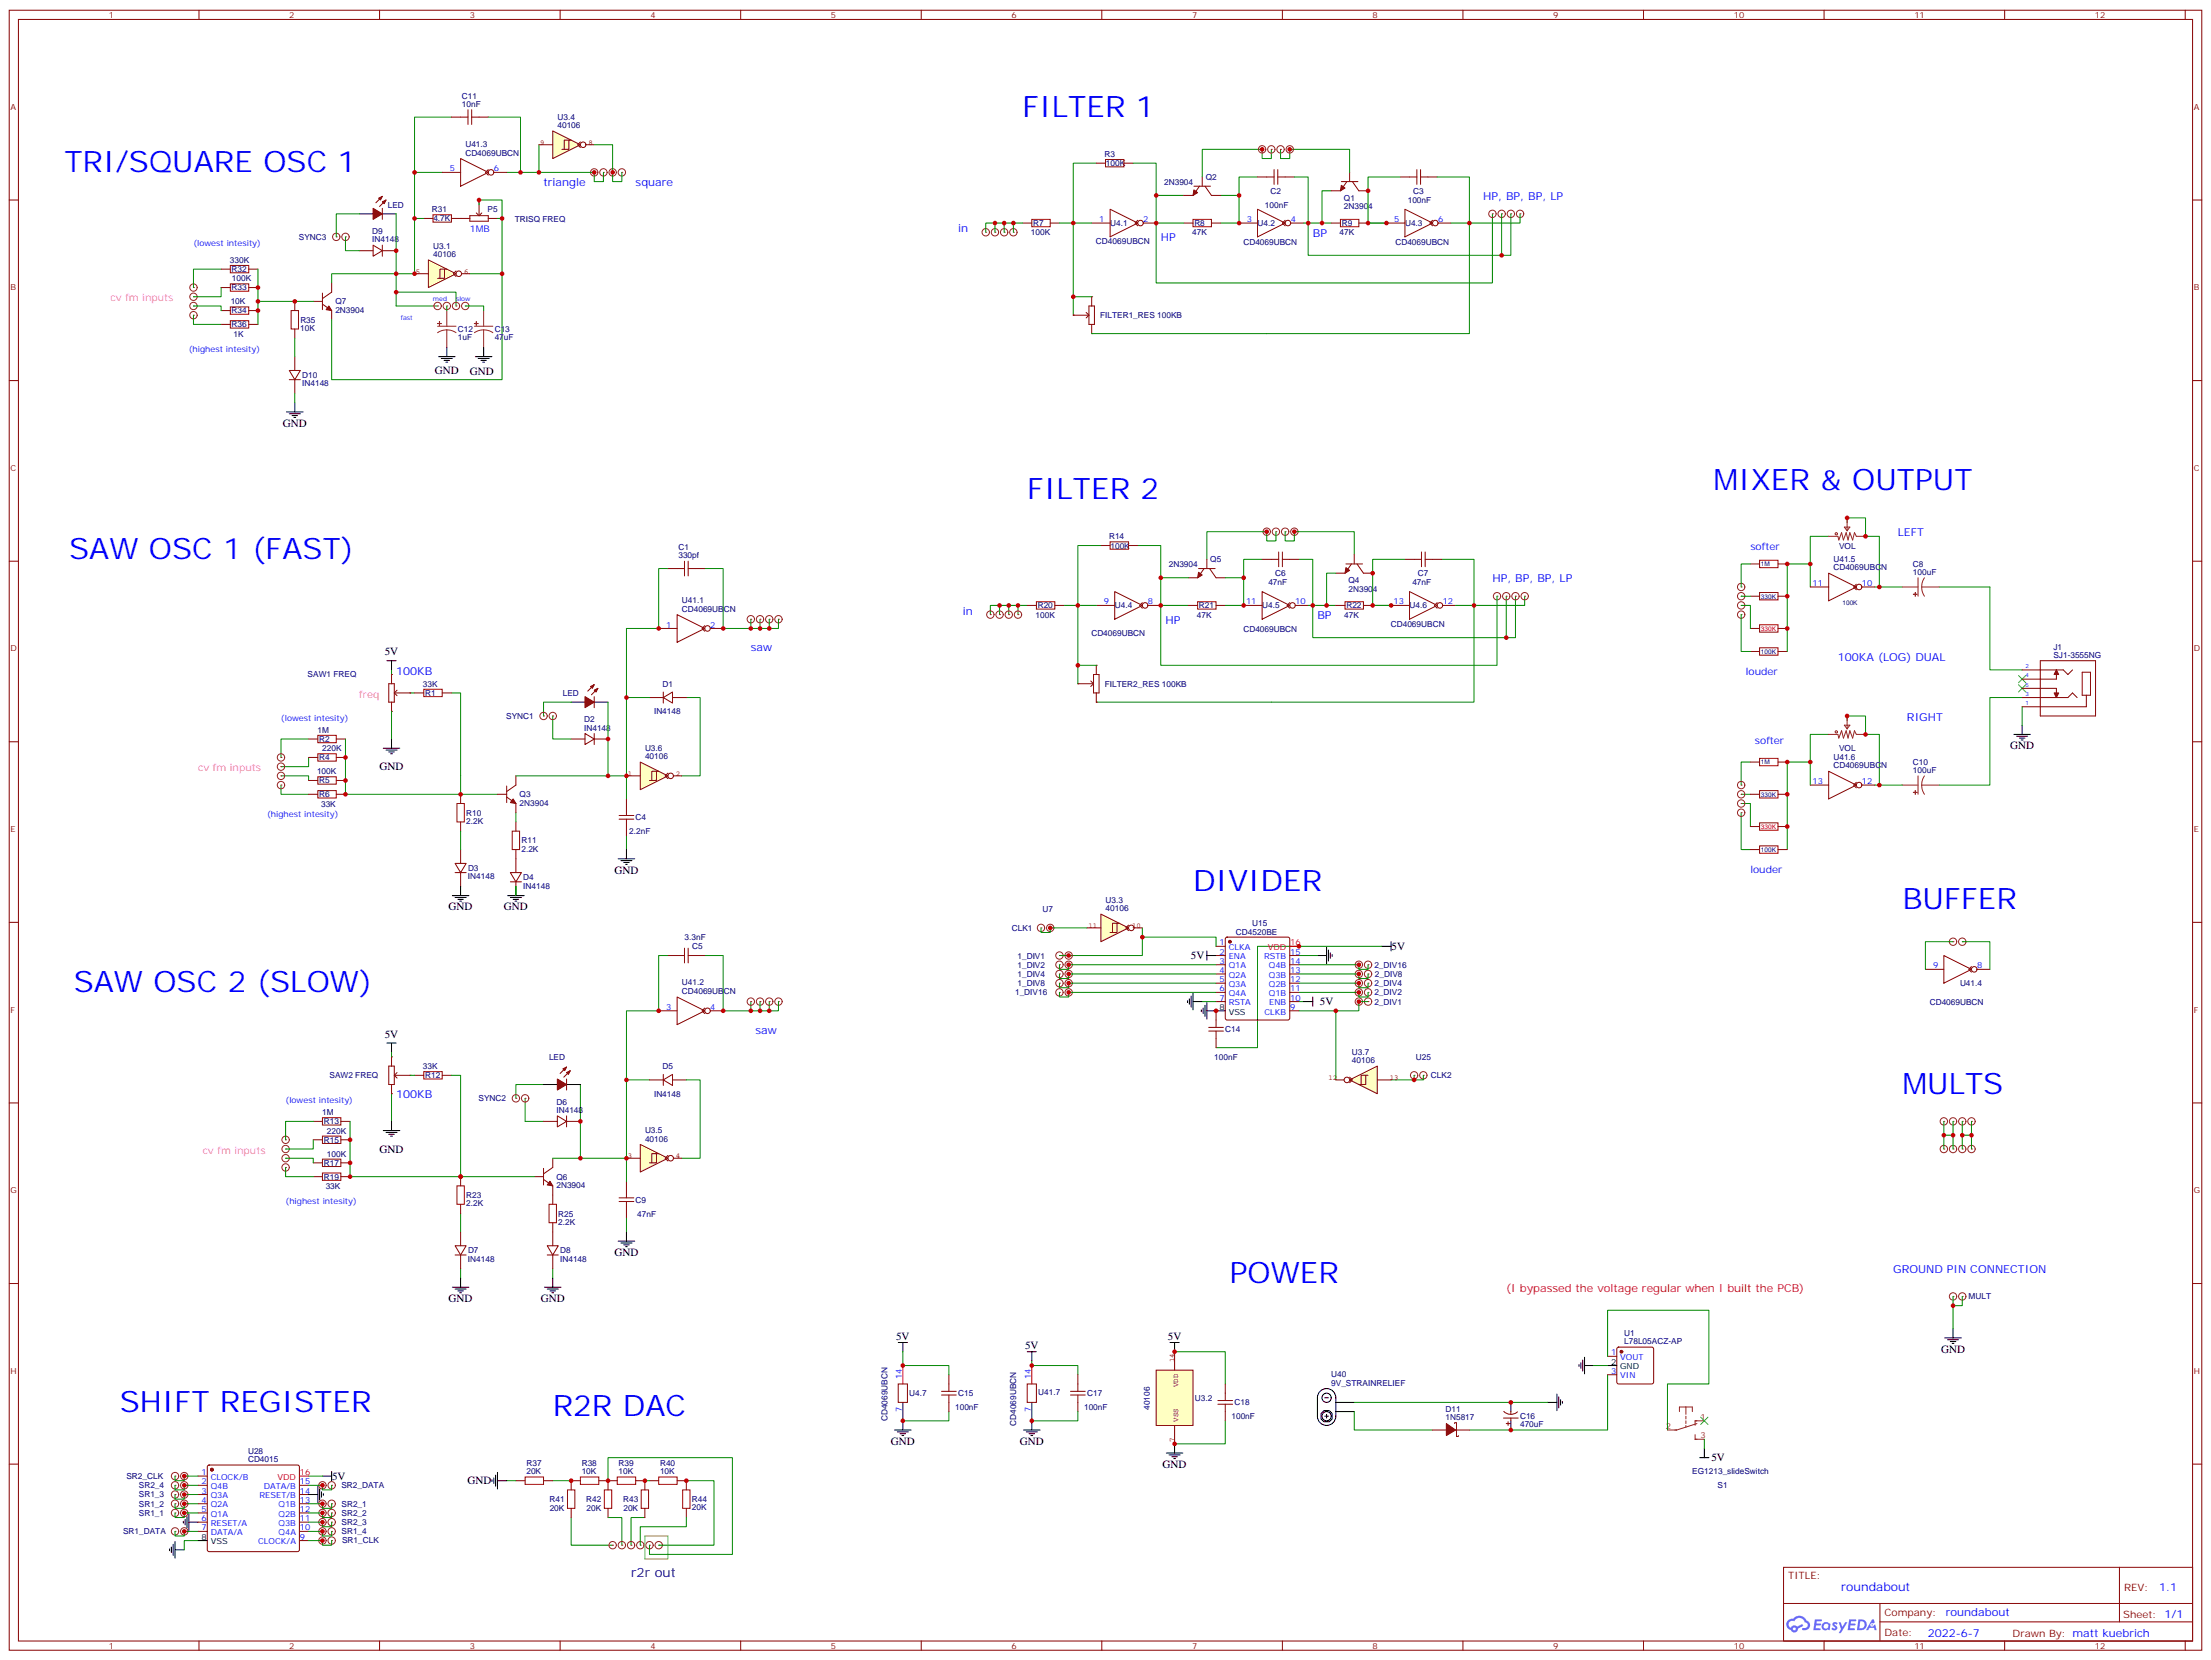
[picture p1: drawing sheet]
<svg xmlns="http://www.w3.org/2000/svg" width="847mm" height="636mm" viewBox="0 0 847 636" stroke-linecap="round" stroke-linejoin="round" font-family="sans-serif">
<defs><g id="words">
<g font-size="11.3" fill="#00f">
<text x="391.6" y="44.8">FILTER 1</text>
<text x="24.7" y="66">TRI/SQUARE OSC 1</text>
<text x="393.3" y="191.2">FILTER 2</text>
<text x="656.2" y="187.7">MIXER &amp; OUTPUT</text>
<text x="26.5" y="214.2">SAW OSC 1 (FAST)</text>
<text x="456.8" y="341.2">DIVIDER</text>
<text x="728.5" y="348.2">BUFFER</text>
<text x="28.2" y="380">SAW OSC 2 (SLOW)</text>
<text x="728.5" y="418.8">MULTS</text>
<text x="471" y="491.1">POWER</text>
<text x="45.9" y="540.5">SHIFT REGISTER</text>
<text x="211.7" y="542.3">R2R DAC</text>
</g>
<text font-size="4.9" fill="#000080" x="241.7" y="604">r2r out</text>
<text font-size="4.6" fill="#00f" x="705.1" y="609.1">roundabout</text>
<g font-size="4.2" fill="#00f">
<text x="208.1" y="71.3">triangle</text>
<text x="243.4" y="71.3">square</text>
<text x="568" y="76.6">HP, BP, BP, LP</text>
<text x="366.9" y="88.9">in</text>
<text x="444.5" y="92.5">HP</text>
<text x="502.7" y="90.7">BP</text>
<text x="726.7" y="205.4">LEFT</text>
<text x="571.5" y="223">HP, BP, BP, LP</text>
<text x="368.7" y="235.3">in</text>
<text x="446.3" y="238.9">HP</text>
<text x="504.5" y="237.1">BP</text>
<text x="287.5" y="249.4">saw</text>
<text x="703.8" y="253">100KA (LOG) DUAL</text>
<text x="151.7" y="258.3">100KB</text>
<text x="730.2" y="275.9">RIGHT</text>
<text x="289.3" y="395.9">saw</text>
<text x="151.7" y="420.5">100KB</text>
<text x="725" y="487.6">GROUND PIN CONNECTION</text>
<text x="826.8" y="609.4">1.1</text>
<text x="745.2" y="618.9">roundabout</text>
<text x="738.2" y="626.7">2022-6-7</text>
</g>
<g font-size="4.2">
<text x="166.5" y="143.3">GND</text>
<text x="179.9" y="143.6">GND</text>
<text x="108.3" y="163.4">GND</text>
<text x="147.3" y="250.9">5V</text>
<text x="769.8" y="286.8">GND</text>
<text x="145.3" y="295">GND</text>
<text x="235.3" y="334.5">GND</text>
<text x="171.8" y="348.6">GND</text>
<text x="193" y="348.6">GND</text>
<text x="532.9" y="363.7">5V</text>
<text x="456" y="367.3">5V</text>
<text x="505.4" y="385">5V</text>
<text x="147.3" y="397.3">5V</text>
<text x="145.3" y="441.4">GND</text>
<text x="235.3" y="480.9">GND</text>
<text x="171.8" y="498.5">GND</text>
<text x="207.1" y="498.5">GND</text>
<text x="343.1" y="513">5V</text>
<text x="447.2" y="513">5V</text>
<text x="392.5" y="516.5">5V</text>
<text x="743.3" y="517.9">GND</text>
<text x="341.1" y="553.2">GND</text>
<text x="390.5" y="553.2">GND</text>
<text x="445.2" y="562">GND</text>
<text x="655.3" y="559.5">5V</text>
<text x="127.2" y="566.6">5V</text>
<text x="179" y="568.4">GND</text>
</g>
<text font-size="4.2" fill="#f00" x="576.8" y="494.6">(I bypassed the voltage regular when I built the PCB)</text>
<g font-size="3.9" fill="#f0f">
<text x="42.3" y="115.4">cv fm inputs</text>
<text x="137.6" y="267.1">freq</text>
<text x="75.8" y="295.3">cv fm inputs</text>
<text x="77.6" y="441.7">cv fm inputs</text>
</g>
<g font-size="3.9" fill="#00f">
<text x="670.3" y="210.6">softer</text>
<text x="668.5" y="258.3">louder</text>
<text x="672" y="284.7">softer</text>
<text x="670.3" y="334.1">louder</text>
</g>
<g font-size="3.9" fill="#800">
<text x="684.7" y="604.7">TITLE:</text>
<text x="813.4" y="609.4">REV:</text>
<text x="721.6" y="618.9">Company:</text>
<text x="813" y="619.5">Sheet: 1/1</text>
<text x="721.6" y="626.6">Date:</text>
<text x="770.7" y="626.7">Drawn By: matt kuebrich</text>
</g>
<text font-size="3.5" fill="#00f" x="179.9" y="88.9">1MB</text>
<g font-size="3.2" fill="#800">
<text x="41.6" y="6.9">1</text>
<text x="110.8" y="6.9">2</text>
<text x="179.9" y="6.9">3</text>
<text x="249.1" y="6.9">4</text>
<text x="318.2" y="6.9">5</text>
<text x="387.3" y="6.9">6</text>
<text x="456.5" y="6.9">7</text>
<text x="525.6" y="6.9">8</text>
<text x="594.8" y="6.9">9</text>
<text x="663.9" y="6.9">10</text>
<text x="733.1" y="6.9">11</text>
<text x="802.2" y="6.9">12</text>
<text x="4.1" y="42">A</text>
<text x="840.1" y="42">A</text>
<text x="4.1" y="111.2">B</text>
<text x="840.1" y="111.2">B</text>
<text x="4.1" y="180.3">C</text>
<text x="840.1" y="180.3">C</text>
<text x="4.1" y="249.4">D</text>
<text x="840.1" y="249.4">D</text>
<text x="4.1" y="318.6">E</text>
<text x="840.1" y="318.6">E</text>
<text x="4.1" y="387.7">F</text>
<text x="840.1" y="387.7">F</text>
<text x="4.1" y="456.9">G</text>
<text x="840.1" y="456.9">G</text>
<text x="4.1" y="526">H</text>
<text x="840.1" y="526">H</text>
<text x="41.6" y="631.3">1</text>
<text x="110.8" y="631.3">2</text>
<text x="179.9" y="631.3">3</text>
<text x="249.1" y="631.3">4</text>
<text x="318.2" y="631.3">5</text>
<text x="387.3" y="631.3">6</text>
<text x="456.5" y="631.3">7</text>
<text x="525.6" y="631.3">8</text>
<text x="594.8" y="631.3">9</text>
<text x="663.9" y="631.3">10</text>
<text x="733.1" y="631.3">11</text>
<text x="802.2" y="631.3">12</text>
</g>
<g font-size="3.2" fill="#000080">
<text x="176.9" y="41">10nF</text>
<text x="176.9" y="37.9">C11</text>
<text x="213.5" y="45.9">U3.4</text>
<text x="213.5" y="49.1">40106</text>
<text x="178.2" y="59.7">CD4069UBCN</text>
<text x="178.2" y="56.3">U41.3</text>
<text x="422.9" y="60.1">R3</text>
<text x="423.5" y="63.6">100K</text>
<text x="445.8" y="70.7">2N3904</text>
<text x="461.7" y="68.9">Q2</text>
<text x="486.5" y="74.2">C2</text>
<text x="514.6" y="76.9">Q1</text>
<text x="539.1" y="77.7">100nF</text>
<text x="541.2" y="74.2">C3</text>
<text x="148.5" y="79.5">LED</text>
<text x="165.4" y="81.3">R31</text>
<text x="186.7" y="81.3">P5</text>
<text x="484.4" y="79.5">100nF</text>
<text x="514.6" y="80.2">2N3904</text>
<text x="142.5" y="89.6">D9</text>
<text x="166" y="84.8">4.7K</text>
<text x="197.2" y="84.8">TRISQ FREQ</text>
<text x="395.6" y="86.6">R7</text>
<text x="425.2" y="86.6">U4.1</text>
<text x="457.4" y="86.5">R8</text>
<text x="481.6" y="86.6">U4.2</text>
<text x="513.8" y="86.5">R9</text>
<text x="538" y="86.6">U4.3</text>
<text x="114.5" y="91.8">SYNC3</text>
<text x="142.5" y="92.8">IN4148</text>
<text x="165.9" y="95.3">U3.1</text>
<text x="394.8" y="90.1">100K</text>
<text x="419.7" y="93.6">CD4069UBCN</text>
<text x="456.5" y="90.1">47K</text>
<text x="476.1" y="93.6">CD4069UBCN</text>
<text x="513" y="90.1">47K</text>
<text x="534.3" y="93.6">CD4069UBCN</text>
<text x="88.1" y="100.7">330K</text>
<text x="165.9" y="98.5">40106</text>
<text x="88.7" y="104.2">R32</text>
<text x="88.8" y="107.7">100K</text>
<text x="88.7" y="111.2">R33</text>
<text x="88.3" y="116.5">10K</text>
<text x="128.4" y="119.7">2N3904</text>
<text x="128.4" y="116.6">Q7</text>
<text x="88.7" y="120">R34</text>
<text x="88.7" y="125.4">R36</text>
<text x="115" y="123.6">R35</text>
<text x="421.3" y="121.8">FILTER1_RES 100KB</text>
<text x="89.4" y="128.9">1K</text>
<text x="115" y="126.8">10K</text>
<text x="175.3" y="130.3">1uF</text>
<text x="175.3" y="127.1">C12</text>
<text x="189.4" y="130.3">47uF</text>
<text x="189.4" y="127.1">C13</text>
<text x="115.7" y="148">IN4148</text>
<text x="115.7" y="144.8">D10</text>
<text x="424.7" y="206.5">R14</text>
<text x="259.8" y="213.8">330pf</text>
<text x="259.8" y="210.5">C1</text>
<text x="425.2" y="210">100K</text>
<text x="463.5" y="215.3">Q5</text>
<text x="702.1" y="215.1">U41.5</text>
<text x="704.3" y="210">VOL</text>
<text x="447.6" y="217.1">2N3904</text>
<text x="488.3" y="220.6">C6</text>
<text x="542.9" y="220.6">C7</text>
<text x="702.1" y="218.4">CD4069UBCN</text>
<text x="732.5" y="220.2">100uF</text>
<text x="732.5" y="217">C8</text>
<text x="485.7" y="224.1">47nF</text>
<text x="516.4" y="226.6">2N3904</text>
<text x="516.4" y="223.3">Q4</text>
<text x="540.8" y="224.1">47nF</text>
<text x="261.1" y="230.9">U41.1</text>
<text x="397.4" y="233">R20</text>
<text x="426.9" y="232.9">U4.4</text>
<text x="459.1" y="232.9">R21</text>
<text x="483.4" y="233">U4.5</text>
<text x="515.6" y="232.9">R22</text>
<text x="539.8" y="233">U4.6</text>
<text x="261.1" y="234.3">CD4069UBCN</text>
<text x="396.6" y="236.5">100K</text>
<text x="458.3" y="236.5">47K</text>
<text x="514.7" y="236.5">47K</text>
<text x="417.9" y="243.6">CD4069UBCN</text>
<text x="476.1" y="241.8">CD4069UBCN</text>
<text x="532.6" y="240">CD4069UBCN</text>
<text x="786.3" y="251.9">SJ1-3555NG</text>
<text x="786.3" y="248.7">J1</text>
<text x="117.8" y="259.4">SAW1 FREQ</text>
<text x="162" y="263">33K</text>
<text x="253.7" y="263">D1</text>
<text x="423" y="263">FILTER2_RES 100KB</text>
<text x="162.8" y="266.4">R1</text>
<text x="215.5" y="266.5">LED</text>
<text x="193.8" y="275.3">SYNC1</text>
<text x="250.5" y="273.6">IN4148</text>
<text x="121.6" y="280.6">1M</text>
<text x="223.7" y="279.8">IN4148</text>
<text x="223.7" y="276.6">D2</text>
<text x="122.2" y="284.1">R2</text>
<text x="123.4" y="287.7">220K</text>
<text x="247" y="287.5">U3.6</text>
<text x="704.3" y="287.6">VOL</text>
<text x="122.2" y="291.1">R4</text>
<text x="247" y="290.7">40106</text>
<text x="702.1" y="290.9">U41.6</text>
<text x="732.5" y="292.8">C10</text>
<text x="121.4" y="296.5">100K</text>
<text x="122.2" y="299.9">R5</text>
<text x="702.1" y="294.3">CD4069UBCN</text>
<text x="732.5" y="296">100uF</text>
<text x="122.2" y="305.3">R6</text>
<text x="199" y="305.3">Q3</text>
<text x="123" y="308.8">33K</text>
<text x="199" y="308.5">2N3904</text>
<text x="178.5" y="315.5">2.2K</text>
<text x="178.5" y="312.4">R10</text>
<text x="243.4" y="314.1">C4</text>
<text x="199.7" y="322.9">R11</text>
<text x="241" y="319.4">2.2nF</text>
<text x="199.7" y="326.1">2.2K</text>
<text x="179.2" y="333.5">D3</text>
<text x="179.2" y="336.7">IN4148</text>
<text x="200.4" y="340.2">IN4148</text>
<text x="200.4" y="337.1">D4</text>
<text x="423.4" y="345.8">U3.3</text>
<text x="399.3" y="349.3">U7</text>
<text x="423.4" y="348.9">40106</text>
<text x="262.1" y="359.9">3.3nF</text>
<text x="387.5" y="356.4">CLK1</text>
<text x="473.3" y="358.2">CD4520BE</text>
<text x="479.5" y="354.6">U15</text>
<text x="265.1" y="363.5">C5</text>
<text x="389.6" y="367">1_DIV1</text>
<text x="389.6" y="370.6">1_DIV2</text>
<text x="526.3" y="370.5">2_DIV16</text>
<text x="261.1" y="377.3">U41.2</text>
<text x="389.6" y="374.1">1_DIV4</text>
<text x="389.6" y="377.6">1_DIV8</text>
<text x="526.3" y="377.6">2_DIV4</text>
<text x="526.5" y="374.1">2_DIV8</text>
<text x="750.6" y="377.6">U41.4</text>
<text x="261.1" y="380.7">CD4069UBCN</text>
<text x="388.7" y="381.1">1_DIV16</text>
<text x="526.3" y="381.1">2_DIV2</text>
<text x="526.3" y="384.6">2_DIV1</text>
<text x="738.9" y="384.7">CD4069UBCN</text>
<text x="469.2" y="395.3">C14</text>
<text x="210.2" y="405.8">LED</text>
<text x="465" y="405.8">100nF</text>
<text x="517.7" y="407.1">40106</text>
<text x="517.7" y="404">U3.7</text>
<text x="542.1" y="405.8">U25</text>
<text x="126.2" y="412.8">SAW2 FREQ</text>
<text x="162" y="409.4">33K</text>
<text x="162.8" y="412.8">R12</text>
<text x="253.7" y="409.4">D5</text>
<text x="548" y="412.8">CLK2</text>
<text x="250.5" y="420">IN4148</text>
<text x="183.2" y="421.7">SYNC2</text>
<text x="213.1" y="423">D6</text>
<text x="123.3" y="427">1M</text>
<text x="124" y="430.5">R13</text>
<text x="213.1" y="426.2">IN4148</text>
<text x="124" y="437.5">R15</text>
<text x="125.2" y="434.1">220K</text>
<text x="247" y="437.1">40106</text>
<text x="247" y="434">U3.5</text>
<text x="125.2" y="442.9">100K</text>
<text x="124" y="446.3">R17</text>
<text x="124" y="451.7">R19</text>
<text x="124.7" y="455.2">33K</text>
<text x="213.1" y="454.9">2N3904</text>
<text x="213.1" y="451.7">Q6</text>
<text x="178.5" y="461.9">2.2K</text>
<text x="178.5" y="458.8">R23</text>
<text x="243.4" y="460.5">C9</text>
<text x="213.8" y="465.8">R25</text>
<text x="244" y="465.9">47nF</text>
<text x="213.8" y="469">2.2K</text>
<text x="179.2" y="479.9">D7</text>
<text x="214.5" y="479.9">D8</text>
<text x="179.2" y="483.1">IN4148</text>
<text x="214.5" y="483.1">IN4148</text>
<text x="753.8" y="497.5">MULT</text>
<text x="622" y="514.7">L78L05ACZ-AP</text>
<text x="622" y="511.6">U1</text>
<text x="509.8" y="527.4">U40</text>
<text x="509.8" y="530.6">9V_STRAINRELIEF</text>
<text x="348.2" y="534.5">U4.7</text>
<text x="365.7" y="539.8">100nF</text>
<text x="366.9" y="534.6">C15</text>
<text x="397.6" y="534.3">U41.7</text>
<text x="415.1" y="539.8">100nF</text>
<text x="416.3" y="534.6">C17</text>
<text x="440.3" y="539.8" transform="rotate(-90 440.3 539.8)">40106</text>
<text x="457.6" y="536.3">U3.2</text>
<text x="472.7" y="538.1">C18</text>
<text x="339.8" y="544.1" transform="rotate(-90 339.8 544.1)">CD4069UBCN</text>
<text x="389.2" y="545.9" transform="rotate(-90 389.2 545.9)">CD4069UBCN</text>
<text x="471.6" y="543.4">100nF</text>
<text x="553.5" y="543.7">1N5817</text>
<text x="553.5" y="540.5">D11</text>
<text x="582.1" y="543.4">C16</text>
<text x="582.1" y="546.6">470uF</text>
<text x="95" y="556.7">U28</text>
<text x="95" y="559.9">CD4015</text>
<text x="201.6" y="561.4">R37</text>
<text x="222.8" y="561.3">R38</text>
<text x="236.9" y="561.3">R39</text>
<text x="252.7" y="561.3">R40</text>
<text x="48.4" y="566.3">SR2_CLK</text>
<text x="53.2" y="569.8">SR2_4</text>
<text x="130.7" y="569.8">SR2_DATA</text>
<text x="201.6" y="564.5">20K</text>
<text x="222.8" y="564.5">10K</text>
<text x="236.9" y="564.5">10K</text>
<text x="252.7" y="564.5">10K</text>
<text x="648" y="564.6">EG1213_slideSwitch</text>
<text x="657.7" y="569.9">S1</text>
<text x="53.2" y="573.4">SR1_3</text>
<text x="210.4" y="575.2">R41</text>
<text x="224.5" y="575.2">R42</text>
<text x="238.6" y="575.2">R43</text>
<text x="264.9" y="575.2">R44</text>
<text x="53.2" y="580.4">SR1_1</text>
<text x="53.2" y="576.9">SR1_2</text>
<text x="130.8" y="580.4">SR2_2</text>
<text x="130.8" y="576.9">SR2_1</text>
<text x="210.5" y="578.7">20K</text>
<text x="224.6" y="578.7">20K</text>
<text x="238.7" y="578.7">20K</text>
<text x="264.9" y="578.3">20K</text>
<text x="47.1" y="587.5">SR1_DATA</text>
<text x="130.8" y="587.5">SR1_4</text>
<text x="130.8" y="584">SR2_3</text>
<text x="131" y="590.7">SR1_CLK</text>
</g>
<g font-size="3.2" fill="#00f">
<text x="172.3" y="65.7">5</text>
<text x="189.1" y="65.7">6</text>
<text x="421" y="85.1">1</text>
<text x="437.8" y="85.1">2</text>
<text x="477.4" y="85.1">3</text>
<text x="494.2" y="85.1">4</text>
<text x="533.9" y="85.1">5</text>
<text x="550.7" y="85.1">6</text>
<text x="74.1" y="94.2">(lowest intesity)</text>
<text x="72.3" y="134.8">(highest intesity)</text>
<text x="694.1" y="224.4">11</text>
<text x="713" y="224.4">10</text>
<text x="422.7" y="231.5">9</text>
<text x="439.6" y="231.5">8</text>
<text x="477.2" y="231.5">11</text>
<text x="496" y="231.5">10</text>
<text x="533.6" y="231.5">13</text>
<text x="552.4" y="231.5">12</text>
<text x="255.2" y="240.3">1</text>
<text x="272" y="240.3">2</text>
<text x="107.6" y="275.9">(lowest intesity)</text>
<text x="694.1" y="300.2">13</text>
<text x="713" y="300.2">12</text>
<text x="102.3" y="312.9">(highest intesity)</text>
<text x="467" y="362">1</text>
<text x="467" y="365.5">2</text>
<text x="470.5" y="363.7">CLKA</text>
<text x="494.1" y="365.5">15</text>
<text x="467" y="369">3</text>
<text x="470.5" y="367.3">ENA</text>
<text x="470.5" y="370.8">Q1A</text>
<text x="484.1" y="367.3">RSTB</text>
<text x="485.9" y="370.8">Q4B</text>
<text x="494.1" y="369">14</text>
<text x="740.2" y="370.8">9</text>
<text x="757.1" y="370.8">8</text>
<text x="467" y="372.6">4</text>
<text x="467" y="376.1">5</text>
<text x="470.5" y="374.3">Q2A</text>
<text x="470.5" y="377.9">Q3A</text>
<text x="485.9" y="377.9">Q2B</text>
<text x="485.9" y="374.3">Q3B</text>
<text x="494.1" y="376.1">12</text>
<text x="494.1" y="372.6">13</text>
<text x="467" y="379.6">6</text>
<text x="467" y="383.2">7</text>
<text x="470.5" y="381.4">Q4A</text>
<text x="485.9" y="381.4">Q1B</text>
<text x="494.1" y="383.2">10</text>
<text x="494.1" y="379.6">11</text>
<text x="255.2" y="386.7">3</text>
<text x="272" y="386.7">4</text>
<text x="470.5" y="384.9">RSTA</text>
<text x="484.2" y="388.4">CLKB</text>
<text x="486" y="384.9">ENB</text>
<text x="494.1" y="386.7">9</text>
<text x="109.4" y="422.3">(lowest intesity)</text>
<text x="109.4" y="461.1">(highest intesity)</text>
<text x="616.9" y="519">1</text>
<text x="620.4" y="520.7">VOUT</text>
<text x="616.9" y="526">3</text>
<text x="620.4" y="527.8">VIN</text>
<text x="345.4" y="528.1" transform="rotate(-90 345.4 528.1)">14</text>
<text x="394.8" y="528.1" transform="rotate(-90 394.8 528.1)">14</text>
<text x="345.4" y="540.7" transform="rotate(-90 345.4 540.7)">7</text>
<text x="394.8" y="540.7" transform="rotate(-90 394.8 540.7)">7</text>
<text x="77.2" y="564.8">1</text>
<text x="77.2" y="568.4">2</text>
<text x="80.7" y="566.6">CLOCK/B</text>
<text x="114.8" y="568.4">15</text>
<text x="77.2" y="571.9">3</text>
<text x="77.2" y="575.4">4</text>
<text x="80.7" y="570.1">Q4B</text>
<text x="80.7" y="573.7">Q3A</text>
<text x="99.4" y="573.7">RESET/B</text>
<text x="101" y="570.1">DATA/B</text>
<text x="114.8" y="575.4">13</text>
<text x="114.8" y="571.9">14</text>
<text x="77.2" y="578.9">5</text>
<text x="80.7" y="577.2">Q2A</text>
<text x="80.7" y="580.7">Q1A</text>
<text x="106.7" y="580.7">Q2B</text>
<text x="106.7" y="577.2">Q1B</text>
<text x="114.8" y="578.9">12</text>
<text x="77.2" y="582.5">6</text>
<text x="77.2" y="586">7</text>
<text x="80.7" y="584.2">RESET/A</text>
<text x="80.7" y="587.8">DATA/A</text>
<text x="106.7" y="584.2">Q3B</text>
<text x="106.7" y="587.8">Q4A</text>
<text x="114.8" y="586">10</text>
<text x="114.8" y="582.5">11</text>
<text x="98.8" y="591.3">CLOCK/A</text>
<text x="114.8" y="589.5">9</text>
</g>
<g font-size="3.2" fill="#f00">
<text x="485.5" y="363.7">VDD</text>
<text x="494.1" y="362">16</text>
<text x="106.3" y="566.6">VDD</text>
<text x="114.8" y="564.8">16</text>
</g>
<g font-size="3.2">
<text x="467" y="386.7">8</text>
<text x="470.5" y="388.4">VSS</text>
<text x="616.9" y="522.5">2</text>
<text x="620.4" y="524.3">GND</text>
<text x="77.2" y="589.5">8</text>
<text x="80.7" y="591.3">VSS</text>
</g>
<g font-size="3.2" fill="#8d2323">
<text x="651.2" y="543.7">1</text>
<text x="637.9" y="547.2">2</text>
<text x="651.2" y="550.7">3</text>
</g>
<g font-size="2.8" fill="#840000">
<text x="206.9" y="55.4">9</text>
<text x="225.3" y="55.4">8</text>
<text x="159.3" y="104.8">5</text>
<text x="177.7" y="104.8">6</text>
<text x="240.4" y="297">1</text>
<text x="258.8" y="297">2</text>
<text x="416.8" y="355.2">11</text>
<text x="433.5" y="355.2">10</text>
<text x="508.7" y="413.5">12</text>
<text x="532.2" y="413.5">13</text>
<text x="240.4" y="443.4">3</text>
<text x="258.8" y="443.4">4</text>
<text x="449.8" y="521.7" transform="rotate(-90 449.8 521.7)">14</text>
<text x="451.1" y="531.1" transform="rotate(-90 451.1 531.1)">VDD</text>
<text x="451.1" y="544.4" transform="rotate(-90 451.1 544.4)">VSS</text>
<text x="449.8" y="552.1" transform="rotate(-90 449.8 552.1)">7</text>
</g>
<g font-size="2.5" fill="#00f">
<text x="165.8" y="115.4">med</text>
<text x="174.6" y="115.4">slow</text>
<text x="153.5" y="122.4">fast</text>
</g>
<g font-size="2.5" fill="#000080">
<text x="674.3" y="216.9">1M</text>
<text x="674.3" y="229.2">330K</text>
<text x="705.6" y="231.8">100K</text>
<text x="674.3" y="250.4">100K</text>
<text x="674.3" y="292.7">1M</text>
<text x="674.3" y="305.1">330K</text>
<text x="674.3" y="326.2">100K</text>
</g>
<g font-size="2.5" fill="#f00">
<text x="674.3" y="241.6">330K</text>
<text x="674.3" y="317.4">330K</text>
</g>
<g font-size="2.1" fill="#00f">
<text x="775.7" y="255.8">2</text>
<text x="775.7" y="259.3">4</text>
<text x="775.7" y="262.9">5</text>
<text x="775.7" y="269.9">1</text>
<text x="775.7" y="266.4">3</text>
</g>
</g></defs>
<g fill="none" stroke="#870000" stroke-width=".38">
<path d="M3.5 3.9h839.6v628h-839.6zM7.1 7.4h832.5v620.9h-832.5zM76.2 3.9v3.5M145.3 3.9v3.5M214.5 3.9v3.5M283.6 3.9v3.5M352.8 3.9v3.5M421.9 3.9v3.5M491.1 3.9v3.5M560.2 3.9v3.5M629.4 3.9v3.5M698.5 3.9v3.5"/>
<path d="M767.6 3.9v3.5M836.8 3.9v3.5M3.5 76.6h3.6M839.6 76.6h3.5M3.5 145.7h3.6M839.6 145.7h3.5M3.5 214.9h3.6M839.6 214.9h3.5M3.5 284h3.6M839.6 284h3.5M3.5 353.2h3.6M839.6 353.2h3.5"/>
<path d="M3.5 422.3h3.6M839.6 422.3h3.5M3.5 491.5h3.6M839.6 491.5h3.5M3.5 560.6h3.6M839.6 560.6h3.5M683 600.1h156.6v28.2h-156.6zM683 614h156.5M719.9 614v14.1M811.6 600.1v20.9M76.2 628.3v3.6M145.3 628.3v3.6"/>
<path d="M214.5 628.3v3.6M283.6 628.3v3.6M352.8 628.3v3.6M421.9 628.3v3.6M491.1 628.3v3.6M560.2 628.3v3.6M629.4 628.3v3.6M698.5 628.3v3.6M719.9 621h119.6M767.6 628.3v3.6M836.8 628.3v3.6"/>
</g>
<g fill="#5487ff">
<path d="M702 621.3a1.22 1.22 0 0 1 1.7 .3l-.4 .5a.47 .47 0 0 0-.3-.4 .47 .47 0 0 0-.6 .2l.2 .2a1.14 1.14 0 0 1 .8 1.8 1.14 1.14 0 0 1-1.9 0l-.2-.2 .4-.5 .8 .4a.29 .29 0 0 0 .3-.3 .29 .29 0 0 0-.3-.3l-.1-.1a.95 .95 0 0 1-.4-1.6z"/>
<path d="M695 620l2.7 .2-.2 .5-1.8 .1-.1 .8h1.5l.3 .4-.4 .4h-1.5l-.2 1.1h1.7v.6l-2.6 .1z"/>
<path d="M708.1 620l2.7 .2-.1 .5-1.9 .1-.1 .8h1.5l.4 .4-.4 .4h-1.6l-.2 1.1h1.8v.6l-2.7 .1z"/>
<path d="M716.9 620h.7l.3 1.3-.6 .3a.69 .69 0 0 0-1 .3 .69 .69 0 0 0 .4 1 .69 .69 0 0 0 .9-.7l.5-.2 .5 2.2h-.7l-.3-.9h-1.7l-.5 .9h-.9z"/>
<path d="M704.1 621.1h.8l.6 1.8 1.1-1.8h.8l-2.5 4.2h-.8l.9-1.5z"/>
<path d="M711.7 620l-.6 4.2h1.3a2.11 2.11 0 0 0 2.5-2.1 2.11 2.11 0 0 0-2.6-2.1zM712.4 620.8a1.43 1.43 0 0 1 1.6 1.6 1.43 1.43 0 0 1-2 1.1z"/>
<path d="M698 621.7a1.54 1.54 0 0 0-.1 2.1 1.54 1.54 0 0 0 2.1 .1l.7 .3 .2-2.3-.6-.3a1.5 1.5 0 0 0-2.3 .1zM698.2 622.7a.95 .95 0 0 1 1.9 0 .95 .95 0 0 1-1.9 0z"/>
<path d="M684.7 620.4a2.18 2.18 0 0 0 1 3.7 1.44 1.44 0 0 0 1.7 .9 1.44 1.44 0 0 0 1.1-1.4l2.1-1-.5-.8-1.9 1a1.47 1.47 0 0 0-2.4 .4 1.39 1.39 0 0 1-.7-1.9 1.39 1.39 0 0 1 2-.5 2.12 2.12 0 0 1 2.2-1.3 2.12 2.12 0 0 1 1.8 1.7 1.14 1.14 0 0 1 1.1 1.4 1.14 1.14 0 0 1-1.6 .7 .43 .43 0 0 0-.5 .4 .43 .43 0 0 0 .4 .5 1.98 1.98 0 0 0 2.5-1.2 1.98 1.98 0 0 0-1.3-2.6 3.1 3.1 0 0 0-5.2-.6l-.9 .1zM686.6 623.7a.55 .55 0 0 1 1.1 0 .55 .55 0 0 1-1.1 0z"/>
<circle cx="716.9" cy="622.1" r=".26"/>
</g>
<path d="M673.8 214.5h7.1v2.8h-7.1z" fill="none" stroke="#a10000" stroke-width=".38"/>
<path d="M670.3 215.9h3.5M680.9 215.9h3.5" fill="none" stroke="#870000" stroke-width=".38"/>
<path d="M700.3 205.4h-7.1v10.5h-8.8v12.4M707.3 200.1v-1.8h7.1v7.1h5.3v19.4h-1.8M719.7 224.8h8.8M742.6 224.8h19.4" fill="none" stroke="#008700" stroke-width=".38"/>
<g fill="none" stroke="#8c2424" stroke-width=".38">
<path d="M728.5 224.8h6M734.5 221.2v7.1M735.9 224.8l.2 1.8 .9 1.7M735.9 224.8h6.7M737 221.2l-.9 1.7-.2 1.9"/>
<circle cx="666.7" cy="228.3" r="1.41"/>
<circle cx="666.7" cy="235.3" r="1.41"/>
<circle cx="666.7" cy="224.8" r="1.41"/>
<circle cx="666.7" cy="231.8" r="1.41"/>
</g>
<g fill="#8c2424" stroke="#8c2424" stroke-width=".38">
<path d="M733.4 226.9l.1 1.4z"/>
<path d="M732.7 227.5l1.4 .1z"/>
</g>
<g fill="#8c2424">
<circle cx="666.8" cy="235.3" r=".18"/>
<circle cx="666.7" cy="231.8" r=".18"/>
<circle cx="666.7" cy="228.3" r=".18"/>
<circle cx="666.7" cy="224.8" r=".18"/>
</g>
<path d="M673.8 226.9h7.1v2.8h-7.1zM673.8 239.2h7.1v2.8h-7.1zM673.8 248h7.1v2.9h-7.1zM673.8 315.1h7.1v2.8h-7.1zM673.8 302.7h7.1v2.8h-7.1zM673.8 323.9h7.1v2.8h-7.1z" fill="none" stroke="#a10000" stroke-width=".38"/>
<g fill="none" stroke="#870000" stroke-width=".38">
<path d="M670.3 228.3h3.5M680.9 228.3h3.5M670.3 240.6h3.5M670.3 249.4h3.5M680.9 240.6h3.5M680.9 249.4h3.5M774.3 256.5h15.8l1.8 1.8 1.7-1.8M781.3 253h21.2v21.1h-21.2zM787.5 256.5v3.5h-13.2M797.3 257.4h3.2v8.8h-3.2zM774.3 267.1h17.6l1.7-1.8 1.8 1.8M774.3 263.6h13.2v3.5"/>
<path d="M798.9 266.2v4.4h-24.6M670.3 316.5h3.5M670.3 304.1h3.5M680.9 316.5h3.5M680.9 304.1h3.5M670.3 325.3h3.5M680.9 325.3h3.5"/>
</g>
<g fill="none" stroke="#008700" stroke-width=".38">
<path d="M670.3 215.9h-3.6v8.9M693.2 215.9v8.9M666.7 235.3v14.1h3.6M666.7 231.8h3.6v8.8M666.7 228.3h3.6M684.4 228.3v21.1M762 224.8v31.7h12.3M774.3 267.1h-12.3v33.5h-19.4M774.3 270.6v7.1M670.3 291.8h-3.6v8.8M693.2 291.8v8.8M666.7 307.7h3.6v8.8"/>
<path d="M666.7 311.2v14.1h3.6M666.7 304.1h3.6M684.4 304.1v21.2"/>
</g>
<path d="M774.3 277.7v3.5M771.2 281.2h6.3M772.2 281.9h4.3M773.3 282.6h2.1M774 283.3h.7" fill="none" stroke="#000" stroke-width=".38"/>
<path d="M772.9 258.6l2.9 2.8M775.8 258.6l-2.9 2.8M772.9 262.1l2.9 2.9M775.8 262.1l-2.9 2.9" fill="none" stroke="#3c3" stroke-width=".38"/>
<g fill="#870000" stroke="#870000" stroke-width=".38">
<path d="M787.5 256.5l.8 1.8h-1.7z"/>
<path d="M786.6 265.3h1.7l-.8 1.8z"/>
</g>
<g fill="none" stroke="#8c2424" stroke-width=".38">
<circle cx="666.7" cy="300.6" r="1.41"/>
<circle cx="666.7" cy="311.2" r="1.41"/>
<circle cx="666.7" cy="307.7" r="1.41"/>
<circle cx="666.7" cy="304.1" r="1.41"/>
</g>
<g fill="#8c2424">
<circle cx="666.7" cy="311.2" r=".18"/>
<circle cx="666.8" cy="307.7" r=".18"/>
<circle cx="666.8" cy="304.1" r=".18"/>
<circle cx="666.7" cy="300.6" r=".18"/>
</g>
<g fill="none" stroke="#008700" stroke-width=".38">
<path d="M707.3 275.9v-1.8h7.1v7.1h5.3v19.4h-1.8M700.3 281.2h-7.1v10.6h-8.8v12.3M719.7 300.6h8.8M255.8 365.9h-3.6v21.1h-12.3v26.5h8.8M269.9 365.9h7v21.1h10.6v-3.5M294.6 383.5v3.5h-3.6M149.9 418.8v10.6M262.8 413.5h5.3v30h-7M239.9 443.5v8.8M239.9 466.4v5.3M449.8 517.6h19.4v12.3M395.1 521.1v1.8h17.6v3.5"/>
<path d="M412.7 540.5v3.5h-17.6M469.2 544v8.8h-19.4"/>
</g>
<g fill="none" stroke="#8c2424" stroke-width=".38">
<path d="M734.5 297.1v7M737 297.1l-.9 1.7-.2 1.8M728.5 300.6h6M735.9 300.6l.2 1.9 .9 1.6M735.9 300.6h6.7"/>
<circle cx="287.5" cy="383.5" r="1.41"/>
<circle cx="291" cy="383.5" r="1.41"/>
<circle cx="294.6" cy="383.5" r="1.41"/>
<circle cx="298.1" cy="383.5" r="1.41"/>
</g>
<g fill="#8c2424" stroke="#8c2424" stroke-width=".38">
<path d="M733.4 302.7l.1 1.4z"/>
<path d="M732.7 303.4h1.4z"/>
</g>
<path d="M673.8 290.4h7.1v2.8h-7.1zM162.3 410.3h7v2.8h-7z" fill="none" stroke="#a10000" stroke-width=".38"/>
<g fill="none" stroke="#870000" stroke-width=".38">
<path d="M670.3 291.8h3.5M680.9 291.8h3.5M158.7 411.7h3.6M169.3 411.7h3.6M248.7 413.5h5.3M254 413.5l3.5-2.1v4.2zM254 411.4v4.2M257.5 413.5h5.3M204.6 450.5h3.5M208.1 451.6l3.6 2.5v3.5M208.1 447.4v6.3M211.7 443.5v3.5l-3.6 2.5"/>
<path d="M237.1 458.6h5.6M239.9 452.3v6.3M237.1 460.1h5.6M239.9 460.1v6.3M409.9 534.1h5.7M409.9 532.7h5.7M412.7 526.4v6.3M412.7 534.1v6.4M466.4 537.7h5.6M466.4 536.3h5.6M469.2 529.9v6.4M469.2 537.7v6.3"/>
</g>
<g fill="none" stroke="#000" stroke-width=".38">
<path d="M236.7 475.2h6.4M237.8 475.9h4.2M238.8 476.6h2.1M239.5 477.3h.7M239.9 471.7v3.5M393.3 517.6h3.6M395.1 517.6v3.5M448 514h3.6M449.8 514v3.6M391.9 547.5h6.4M393 548.3h4.2M394.1 549h2.1"/>
<path d="M394.8 549.7h.7M395.1 544v3.5M446.6 556.4h6.4M447.7 557.1h4.2M448.7 557.8h2.1M449.4 558.5h.7M449.8 552.8v3.6"/>
</g>
<path d="M210.6 452.3l1.1 1.8-2.2-.4z" fill="#870000" stroke="#870000" stroke-width=".38"/>
<g fill="#8c2424">
<circle cx="287.5" cy="383.5" r=".18"/>
<circle cx="291" cy="383.5" r=".18"/>
<circle cx="294.6" cy="383.5" r=".18"/>
<circle cx="298.1" cy="383.5" r=".18"/>
</g>
<path d="M291 383.5v3.5h-3.5" fill="none" stroke="#008700" stroke-width=".38"/>
<path d="M148.9 408.2h2.1v7.1h-2.1zM149.9 404.7v3.5M149.9 415.3v3.5M151.3 411.7h5.7M152 410.7l-1 1 1 1.1" fill="none" stroke="#870000" stroke-width=".38"/>
<g fill="#870000">
<circle cx="149.9" cy="418.8" r=".18"/>
<circle cx="149.9" cy="404.7" r=".18"/>
<circle cx="157" cy="411.7" r=".18"/>
</g>
<path d="M148.2 399.4h3.5M149.9 399.4v3.5M146.8 432.9h6.3M147.8 433.6h4.2M148.9 434.3h2.1M149.6 435h.7M149.9 429.4v3.5" fill="none" stroke="#000" stroke-width=".38"/>
<path d="M172.9 411.7h3.5v38.8" fill="none" stroke="#008700" stroke-width=".38"/>
<path d="M123.5 428h7v2.8h-7z" fill="none" stroke="#a10000" stroke-width=".38"/>
<path d="M119.9 429.4h3.6M130.5 429.4h3.6" fill="none" stroke="#870000" stroke-width=".38"/>
<g fill="none" stroke="#8c2424" stroke-width=".38">
<circle cx="109.4" cy="436.4" r="1.41"/>
<circle cx="109.4" cy="439.9" r="1.41"/>
<circle cx="109.4" cy="443.5" r="1.41"/>
<circle cx="109.4" cy="447" r="1.41"/>
</g>
<g fill="#8c2424">
<circle cx="109.4" cy="447" r=".18"/>
<circle cx="109.4" cy="443.5" r=".18"/>
<circle cx="109.4" cy="439.9" r=".18"/>
<circle cx="109.4" cy="436.4" r=".18"/>
</g>
<path d="M423.3 61.1h7.1v2.8h-7.1zM395.1 84h7.1v2.8h-7.1zM456.8 84h7.1v2.8h-7.1zM513.3 84h7v2.8h-7zM123.5 435h7v2.8h-7zM123.5 443.8h7v2.9h-7zM123.5 449.1h7v2.8h-7z" fill="none" stroke="#a10000" stroke-width=".38"/>
<g fill="none" stroke="#870000" stroke-width=".38">
<path d="M419.8 62.5h3.5M430.4 62.5h3.5M457.2 71.3h6.3M459.3 71.3l-2.5 3.5h-3.5M460.4 67.8v3.5M461.4 71.3l2.5 3.5h3.5M481.5 67.8h6.4M487.9 64.9v5.7M489.3 64.9v5.7M489.3 67.8h6.4M513.6 69.5h6.4M515.8 69.5l-2.5 3.6h-3.5"/>
<path d="M516.8 66v3.5M517.9 69.5l2.4 3.6h3.6M536.2 67.8h6.4M542.6 64.9v5.7M544 67.8h6.3M544 64.9v5.7M391.6 85.4h3.5M402.2 85.4h3.5M418 85.4h7.1M425.1 80.1l10.6 5.3-10.6 5.3zM435.7 84.3l-1.1 1.1 1.1 1.1M437.8 85.4h4.9"/>
<path d="M453.3 85.4h3.5M463.9 85.4h3.5M474.5 85.4h7M481.5 80.1l10.6 5.3-10.6 5.3zM492.1 84.3l-1 1.1 1 1.1M494.2 85.4h5M509.8 85.4h3.5M520.3 85.4h3.6M530.9 85.4h7.1M538 80.1l10.6 5.3-10.6 5.3zM548.6 84.3l-1.1 1.1 1.1 1.1M550.7 85.4h4.9"/>
<path d="M415.9 119.6l1.1 1.1-1.1 1M417 117.2h2.1v7h-2.1zM418 113.6v3.6M411 120.7h5.6M418 124.2v3.5M469.4 359l.5-.2h23.3l.5 .2 .2 .5v30.4l-.2 .5-.5 .2h-23.3l-.5-.3-.2-.4v-30.4zM465.7 362.3h3.5M465.7 365.9h3.5M465.7 369.4h3.5M465.7 372.9h3.5M465.7 376.4h3.5M465.7 380h3.5"/>
<path d="M493.9 365.9h3.5M493.9 369.4h3.5M493.9 372.9h3.5M493.9 376.4h3.5M493.9 380h3.5M465.7 383.5h3.5M493.9 383.5h3.5M493.9 387h3.5M119.9 436.4h3.6M130.5 436.4h3.6M119.9 445.2h3.6M119.9 450.5h3.6"/>
<path d="M130.5 445.2h3.6M130.5 450.5h3.6M344 529.9h3.5v7.1h-3.5zM360.5 534.1h5.7M360.5 532.7h5.7M363.4 526.4v6.3M363.4 534.1v6.4"/>
<circle cx="436.7" cy="85.4" r="1.06"/>
<circle cx="493.2" cy="85.4" r="1.06"/>
<circle cx="549.6" cy="85.4" r="1.06"/>
</g>
<g fill="none" stroke="#008700" stroke-width=".38">
<path d="M419.8 62.5h-8.8v22.9h-5.3M433.9 62.5h8.8v12.3h10.6M442.7 74.8v10.6h10.6M474.5 74.8v10.6h-7.1M481.5 67.8h-7v7h-7.1M495.7 67.8h5.2v17.6M509.8 73.1h-3.6v12.3h-7M536.2 67.8h-12.3v17.6h7h-7M418 85.4h-7v35.3M506.2 85.4h3.6M555.6 85.4h7.1M465.7 362.3v-3.5h-28.3v7.1h-28.2"/>
<path d="M497.4 365.9h7.1M529.2 362.3h-47.7v38.8h-15.8M460.4 383.5h5.3M497.4 383.5h1.8M149.9 402.9v1.8M157 411.7h1.7M119.9 429.4h-10.5v7M119.9 436.4v3.5h-10.5M134.1 429.4v21.1h42.3M109.4 443.5h10.5v1.7M109.4 447v3.5h10.5M345.7 517.6v5.3h17.7v3.5"/>
<path d="M363.4 540.5v3.5h-17.7"/>
</g>
<g fill="#870000" stroke="#870000" stroke-width=".38">
<path d="M457.2 72.7l1.4 1.1-1.8 1z"/>
<path d="M513.6 70.9l1.5 1.1-1.8 1.1z"/>
<circle cx="471" cy="360.6" r=".53"/>
</g>
<g fill="none" stroke="#000" stroke-width=".38">
<path d="M462.1 365.9h3.6M462.1 364.1v3.5M504.5 365.9h3.5M508 362.7v6.3M508.7 363.7v4.3M509.4 364.8v2.1M510.1 365.5v.7M529.2 362.3h3.5M532.7 360.6v3.5M454.7 383.2v.7M455.4 382.4v2.2M456.1 381.4v4.2"/>
<path d="M456.8 383.5h3.6M456.8 380.3v6.4M460 386.7v.7M460.7 386v2.1M461.4 384.9v4.2M462.1 387h7.1M462.1 383.9v6.3M499.2 383.5h3.5M502.7 381.7v3.6M344 514h3.5M345.7 514v3.6M345.7 537v10.5"/>
<path d="M342.5 547.5h6.4M343.6 548.3h4.2M344.7 549h2.1M345.4 549.7h.7"/>
</g>
<path d="M493.9 362.3h3.5M345.7 522.9v7" fill="none" stroke="#f00" stroke-width=".38"/>
<g fill="#870000">
<circle cx="418" cy="113.6" r=".18"/>
<circle cx="418" cy="127.7" r=".18"/>
<circle cx="411" cy="120.7" r=".18"/>
</g>
<path d="M550.3 67.8h12.4v59.9h-144.7M571.5 81.9v26.4h-128.8v-22.9M239.9 413.5v30" fill="none" stroke="#008700" stroke-width=".38"/>
<g fill="none" stroke="#8c2424" stroke-width=".38">
<circle cx="571.5" cy="81.9" r="1.41"/>
<circle cx="575" cy="81.9" r="1.41"/>
<circle cx="578.6" cy="81.9" r="1.41"/>
<circle cx="582.1" cy="81.9" r="1.41"/>
</g>
<g fill="#8c2424">
<circle cx="582.1" cy="81.9" r=".18"/>
<circle cx="578.6" cy="81.9" r=".18"/>
<circle cx="575" cy="81.9" r=".18"/>
<circle cx="571.5" cy="81.9" r=".18"/>
</g>
<g fill="none" stroke="#8c2424" stroke-width=".38">
<circle cx="377.5" cy="88.9" r="1.41"/>
<circle cx="381" cy="88.9" r="1.41"/>
<circle cx="384.5" cy="88.9" r="1.41"/>
<circle cx="388.1" cy="88.9" r="1.41"/>
</g>
<g fill="#8c2424">
<circle cx="388.1" cy="88.9" r=".18"/>
<circle cx="384.5" cy="88.9" r=".18"/>
<circle cx="381" cy="88.9" r=".18"/>
<circle cx="377.5" cy="88.9" r=".18"/>
</g>
<g fill="none" stroke="#008700" stroke-width=".38">
<path d="M381 85.4h-3.5v3.5M384.5 85.4h-3.5v3.5M388.1 85.4h-3.6v3.5M391.6 85.4h-3.5v3.5M149.9 256.5v1.8M157 265.3h1.7M239.9 267.1v30M107.6 297.1h10.6v1.7M118.2 290v3.5h-10.6M118.2 283h-10.6v7M132.3 283v21.1M107.6 300.6v3.5h10.6"/>
<path d="M176.4 304.1h14.1M176.4 450.5h28.2"/>
</g>
<path d="M592.7 537h3.5M596.2 533.8v6.3M596.9 534.8v4.3M597.6 535.9v2.1M598.3 536.6v.7M650.9 558.1h3.5M652.6 554.6v3.5" fill="none" stroke="#000" stroke-width=".38"/>
<g fill="none" stroke="#8c2424" stroke-width=".38">
<path d="M645.6 538.7v2.8M643.1 540.5v-1.8h5v1.8M645.6 542.3v1M645.6 544v1.1M645.6 545.8v.7M649.1 549.3v1.8h3.5M649.8 545.1l-7.7 2.4h-3.6M652.6 544h-3.5v1.8"/>
<circle cx="107.6" cy="290" r="1.41"/>
<circle cx="107.6" cy="293.5" r="1.41"/>
<circle cx="107.6" cy="297.1" r="1.41"/>
<circle cx="107.6" cy="300.6" r="1.41"/>
</g>
<path d="M121.7 297.4h7.1v2.8h-7.1zM121.7 288.6h7.1v2.8h-7.1zM121.7 302.7h7.1v2.8h-7.1z" fill="none" stroke="#a10000" stroke-width=".38"/>
<path d="M118.2 298.8h3.5M118.2 290h3.5M128.8 298.8h3.5M128.8 290h3.5M118.2 304.1h3.5M128.8 304.1h3.5" fill="none" stroke="#870000" stroke-width=".38"/>
<g fill="#8c2424">
<circle cx="107.6" cy="300.6" r=".18"/>
<circle cx="107.6" cy="297.1" r=".18"/>
<circle cx="107.6" cy="293.5" r=".18"/>
<circle cx="107.6" cy="290" r=".18"/>
</g>
<path d="M121.7 281.6h7.1v2.8h-7.1z" fill="none" stroke="#a10000" stroke-width=".38"/>
<path d="M149.9 258.3v3.5M148.9 261.8h2.1v7.1h-2.1zM149.9 268.9v3.5M151.3 265.3h5.7M152 264.3l-1 1 1 1.1M118.2 283h3.5M128.8 283h3.5" fill="none" stroke="#870000" stroke-width=".38"/>
<path d="M172.9 265.3h3.5v31.8" fill="none" stroke="#008700" stroke-width=".38"/>
<path d="M148.2 253h3.5M149.9 253v3.5M146.8 286.5h6.3M147.8 287.2h4.2M148.9 287.9h2.1M149.6 288.6h.7M149.9 283v3.5" fill="none" stroke="#000" stroke-width=".38"/>
<g fill="#870000">
<circle cx="149.9" cy="272.4" r=".18"/>
<circle cx="149.9" cy="258.3" r=".18"/>
<circle cx="157" cy="265.3" r=".18"/>
</g>
<path d="M291 237.1v3.5h-3.5" fill="none" stroke="#008700" stroke-width=".38"/>
<g fill="none" stroke="#8c2424" stroke-width=".38">
<circle cx="287.5" cy="237.1" r="1.41"/>
<circle cx="291" cy="237.1" r="1.41"/>
<circle cx="294.6" cy="237.1" r="1.41"/>
<circle cx="298.1" cy="237.1" r="1.41"/>
</g>
<g fill="#8c2424">
<circle cx="287.5" cy="237.1" r=".18"/>
<circle cx="291" cy="237.1" r=".18"/>
<circle cx="294.6" cy="237.1" r=".18"/>
<circle cx="298.1" cy="237.1" r=".18"/>
</g>
<path d="M486.8 57.2v3.5h-3.5v-3.5h-22.9v10.6M490.4 57.2v3.5h3.5v-3.5h22.9v8.8M269.9 217.7h7v22.9h10.6v-3.5M294.6 237.1v3.5h-3.6M298.1 237.1v3.5h-3.5M149.9 272.4v10.6M262.8 267.1h5.3v30h-7M239.9 297.1v8.8M239.9 320v5.3M437.4 355.3v3.5M298.1 383.5v3.5h-3.5M497.4 387h14.1v26.5" fill="none" stroke="#008700" stroke-width=".38"/>
<path d="M236.7 328.8h6.4M237.8 329.5h4.2M238.8 330.2h2.1M239.5 330.9h.7M239.9 325.3v3.5" fill="none" stroke="#000" stroke-width=".38"/>
<g fill="none" stroke="#870000" stroke-width=".38">
<path d="M158.7 265.3h3.6M169.3 265.3h3.6M248.7 267.1h5.3M254 267.1l3.5-2.1v4.2zM254 265v4.2M257.5 267.1h5.3M197.6 297.1v3.5l-3.6 2.5M190.5 304.1h3.5M194 305.2l3.6 2.5v3.5M194 301v6.3M237.1 313.7h5.6M237.1 312.2h5.6"/>
<path d="M239.9 305.9v6.3M239.9 313.7v6.3"/>
</g>
<path d="M196.5 305.9l1.1 1.8-2.2-.4z" fill="#870000" stroke="#870000" stroke-width=".38"/>
<path d="M162.3 263.9h7v2.8h-7z" fill="none" stroke="#a10000" stroke-width=".38"/>
<g fill="none" stroke="#8c2424" stroke-width=".38">
<circle cx="483.3" cy="57.2" r="1.41"/>
<circle cx="486.8" cy="57.2" r="1.41"/>
<circle cx="490.4" cy="57.2" r="1.41"/>
<circle cx="493.9" cy="57.2" r="1.41"/>
</g>
<g fill="#8c2424">
<circle cx="493.9" cy="57.2" r=".18"/>
<circle cx="490.4" cy="57.2" r=".18"/>
<circle cx="486.8" cy="57.2" r=".18"/>
<circle cx="483.3" cy="57.2" r=".18"/>
</g>
<path d="M575 81.9v15.9h-74.1v-12.4M578.6 81.9v15.9h-3.6M582.1 81.9v3.5h-19.4M576.8 228.3v15.9h-74.1v-12.4M580.3 228.3v15.9h-3.5M583.8 228.3v3.5h-19.4" fill="none" stroke="#008700" stroke-width=".38"/>
<g fill="none" stroke="#870000" stroke-width=".38">
<path d="M419.8 231.8h7.1M426.9 226.5l10.5 5.3-10.5 5.3zM437.4 230.8l-1 1 1 1.1M439.6 231.8h4.9M476.2 231.8h7.1M483.3 226.5l10.6 5.3-10.6 5.3zM493.9 230.8l-1.1 1 1.1 1.1M496 231.8h4.9M532.7 231.8h7.1M539.8 226.5l10.5 5.3-10.5 5.3zM550.3 230.8l-1 1 1 1.1M552.4 231.8h5"/>
<circle cx="438.5" cy="231.8" r="1.06"/>
<circle cx="494.9" cy="231.8" r="1.06"/>
<circle cx="551.4" cy="231.8" r="1.06"/>
</g>
<g fill="none" stroke="#8c2424" stroke-width=".38">
<circle cx="485.1" cy="203.6" r="1.41"/>
<circle cx="488.6" cy="203.6" r="1.41"/>
<circle cx="492.1" cy="203.6" r="1.41"/>
<circle cx="495.7" cy="203.6" r="1.41"/>
</g>
<g fill="#8c2424">
<circle cx="495.7" cy="203.6" r=".18"/>
<circle cx="492.1" cy="203.6" r=".18"/>
<circle cx="488.6" cy="203.6" r=".18"/>
<circle cx="485.1" cy="203.6" r=".18"/>
</g>
<path d="M488.6 203.6v3.5h-3.5v-3.5h-23v10.6M492.1 203.6v3.5h3.6v-3.5h22.9v8.8M382.8 231.8h-3.6v3.5M386.3 231.8h-3.5v3.5M389.8 231.8h-3.5v3.5M393.3 231.8h-3.5v3.5" fill="none" stroke="#008700" stroke-width=".38"/>
<g fill="none" stroke="#8c2424" stroke-width=".38">
<circle cx="379.2" cy="235.3" r="1.41"/>
<circle cx="382.8" cy="235.3" r="1.41"/>
<circle cx="386.3" cy="235.3" r="1.41"/>
<circle cx="389.8" cy="235.3" r="1.41"/>
</g>
<g fill="#8c2424">
<circle cx="389.8" cy="235.3" r=".18"/>
<circle cx="386.3" cy="235.3" r=".18"/>
<circle cx="382.8" cy="235.3" r=".18"/>
<circle cx="379.2" cy="235.3" r=".18"/>
</g>
<g fill="none" stroke="#8c2424" stroke-width=".38">
<circle cx="573.3" cy="228.3" r="1.41"/>
<circle cx="576.8" cy="228.3" r="1.41"/>
<circle cx="580.3" cy="228.3" r="1.41"/>
<circle cx="583.8" cy="228.3" r="1.41"/>
</g>
<g fill="#8c2424">
<circle cx="583.8" cy="228.3" r=".18"/>
<circle cx="580.3" cy="228.3" r=".18"/>
<circle cx="576.8" cy="228.3" r=".18"/>
<circle cx="573.3" cy="228.3" r=".18"/>
</g>
<path d="M552.1 214.2h12.3v54.7h-144.6M573.3 228.3v26.4h-128.8v-22.9" fill="none" stroke="#008700" stroke-width=".38"/>
<path d="M418.7 258.3h2.2v7h-2.2zM419.8 254.7v3.6M412.7 261.8h5.7M417.7 260.7l1 1.1-1 1.1M419.8 265.3v3.6" fill="none" stroke="#870000" stroke-width=".38"/>
<g fill="#870000">
<circle cx="419.8" cy="254.7" r=".18"/>
<circle cx="419.8" cy="268.9" r=".18"/>
<circle cx="412.8" cy="261.8" r=".18"/>
</g>
<g fill="none" stroke="#008700" stroke-width=".38">
<path d="M179.9 104.8h12.4M411 113.6h7M255.8 217.7h-3.6v22.9h-12.3v26.5h8.8M421.6 208.9h-8.9v22.9h-5.2M435.7 208.9h8.8v12.3h10.6M483.3 214.2h-7.1v7h-7M497.4 214.2h5.3v17.6M511.5 219.5h-3.5v12.3h-7.1M538 214.2h-12.4v17.6h7.1h-7.1M419.8 231.8h-7.1v30M444.5 221.2v10.6h10.6M476.2 221.2v10.6h-7"/>
<path d="M508 231.8h3.5M557.4 231.8h7M412.7 254.7h7.1M232.8 268.9v28.2M176.4 297.1v7h-44.1M197.6 297.1h42.3M176.4 318.2v7.1M197.6 311.2v3.5M747.9 499.9v8.8M518.6 537h74.1M615.6 526.4v21.1h-52.9M518.6 540.5v7h30"/>
<path d="M652.6 551.1v3.5"/>
</g>
<path d="M425.1 207.5h7.1v2.8h-7.1zM396.9 230.4h7v2.8h-7zM458.6 230.4h7.1v2.8h-7.1zM515.1 230.4h7v2.8h-7zM175 307.7h2.8v7h-2.8zM196.1 318.2h2.9v7.1h-2.9z" fill="none" stroke="#a10000" stroke-width=".38"/>
<g fill="none" stroke="#870000" stroke-width=".38">
<path d="M421.6 208.9h3.5M432.2 208.9h3.5M459 217.7h6.3M461.1 217.7l-2.5 3.5h-3.5M462.1 214.2v3.5M463.2 217.7l2.5 3.5h3.5M483.3 214.2h6.4M489.7 211.3v5.7M491.1 214.2h6.3M491.1 211.3v5.7M515.4 215.9h6.4M517.5 215.9l-2.4 3.6h-3.6"/>
<path d="M518.6 212.4v3.5M519.6 215.9l2.5 3.6h3.5M538 214.2h6.3M544.3 211.3v5.7M545.7 211.3v5.7M545.7 214.2h6.4M393.3 231.8h3.6M403.9 231.8h3.6M455.1 231.8h3.5M465.7 231.8h3.5M511.5 231.8h3.6M522.1 231.8h3.5"/>
<path d="M227.5 266.7v4.3M227.5 262.1l-2.4 2.5M229 263.6l-2.5 2.4M218.7 283h5.3M224 280.8l3.5 2.2-3.5 2.1zM227.5 280.8v4.3M227.5 283h5.3M176.4 304.1v3.6M176.4 314.7v3.5M197.6 314.7v3.5M174.3 330.6h4.2l-2.1 3.5zM174.3 334.1h4.2"/>
<path d="M176.4 325.3v5.3M176.4 334.1v5.3M195.4 334.1h4.3l-2.1 3.5zM195.4 337.6h4.3M197.6 325.3v8.8M197.6 337.6v5.3M462.8 394.8h5.7M462.8 393.4h5.7M465.7 387v6.4M465.7 394.8v6.3M548.6 547.5h5.3M557 545.1v-.4h.7v5.3h.7v-.3"/>
<path d="M557.4 547.5h5.3M575.7 543h5.7M575.9 540.4a3.8 3.8 0 0 0 5.2 .2M576.8 545.1h1.4M577.5 544.4v1.4M578.6 540.5v1M578.6 543v1"/>
</g>
<g fill="#870000" stroke="#870000" stroke-width=".38">
<path d="M515.4 217.3l1.4 1.1-1.7 1.1z"/>
<path d="M459 219.1l1.4 1.1-1.8 1z"/>
<path d="M553.9 545.1l3.5 2.4-3.5 2.2z"/>
<path d="M224 266.7l3.5 2.2-3.5 2.1z"/>
<path d="M227.5 264.3l1.5-.7-.8 1.4z"/>
<path d="M226.1 262.9l1.4-.8-.7 1.5z"/>
</g>
<path d="M651.2 542.6l2.8 2.8M654 542.6l-2.8 2.8" fill="none" stroke="#3c3" stroke-width=".38"/>
<g fill="none" stroke="#8c2424" stroke-width=".38">
<path d="M707.3 198.3v4.9M700.3 205.4h3.5l.3 1.4 1.1-2.9 .7 2.9 1.1-2.9 .7 2.9 .7-2.9 1 2.9 .7-2.9 .7 1.5h3.6M706.3 201.8h2.1l-1.1 1.4zM706.3 277.7h2.1l-1.1 1.4zM707.3 274.1v5M700.3 281.2h3.5l.3 1.4 1.1-2.8 .7 2.8 1.1-2.8 .7 2.8 .7-2.8 1 2.8 .7-2.8 .7 1.4h3.6"/>
<circle cx="227.5" cy="66" r="1.41"/>
<circle cx="231.1" cy="66" r="1.41"/>
<circle cx="234.6" cy="66" r="1.41"/>
<circle cx="238.1" cy="66" r="1.41"/>
<circle cx="703.2" cy="204.4" r=".44"/>
<circle cx="703.2" cy="280.2" r=".44"/>
</g>
<g fill="none" stroke="#000" stroke-width=".38">
<path d="M218.7 268.9h5.3M227.5 268.9h5.3M176.4 339.4v3.5M197.6 339.4v3.5M173.2 342.9h6.4M174.3 343.6h4.2M175.3 344.3h2.1M176 345.1h.7M194.4 342.9h6.3M195.4 343.6h4.3M196.5 344.3h2.1M197.2 345.1h.7"/>
<path d="M744.7 512.3h6.4M745.8 513h4.2M746.8 513.7h2.1M747.5 514.4h.7M747.9 508.7v3.6M505.5 532.7a3.5 3.5 0 0 1 3.9-.8 3.5 3.5 0 0 1 2.1 3.3v7.1a3.5 3.5 0 0 1-3.5 3.5 3.5 3.5 0 0 1-3.5-3.5v-7.8zM507.3 535.2h1.4M511.5 537h7.1M578.6 537v3.5M506.9 540.1h2.2l1 1.1v2.1l-1 1.1h-2.2l-1-1.1v-2.1zM507.3 542.3h1.4M508 541.5v1.5"/>
<path d="M511.5 540.5h7.1M578.6 544v3.5"/>
<circle cx="508" cy="535.2" r="1.76"/>
<circle cx="508" cy="542.3" r="1.76"/>
</g>
<g fill="#8c2424">
<circle cx="227.5" cy="66" r=".18"/>
<circle cx="231.1" cy="66" r=".18"/>
<circle cx="234.6" cy="66" r=".18"/>
<circle cx="238.1" cy="66" r=".18"/>
</g>
<path d="M183.4 76.6v5.6M176.4 83.6h3.5M179.9 82.6h7.1v2.1h-7.1zM182.4 81.5l1 1.1 1.1-1.1M187 83.6h3.5" fill="none" stroke="#870000" stroke-width=".38"/>
<g fill="#870000">
<circle cx="190.5" cy="83.6" r=".18"/>
<circle cx="176.4" cy="83.6" r=".18"/>
<circle cx="183.4" cy="76.6" r=".18"/>
</g>
<path d="M84.7 103h3.5M95.2 103h3.6M119.9 115.4h3.6M123.5 116.5l3.5 2.4v3.5M123.5 112.2v6.4M127 108.3v3.6l-3.5 2.4" fill="none" stroke="#870000" stroke-width=".38"/>
<path d="M125.9 117.2l1.1 1.7-2.1-.3z" fill="#870000" stroke="#870000" stroke-width=".38"/>
<path d="M88.2 101.6h7v2.9h-7z" fill="none" stroke="#a10000" stroke-width=".38"/>
<g fill="none" stroke="#8c2424" stroke-width=".38">
<circle cx="74.1" cy="113.6" r="1.41"/>
<circle cx="74.1" cy="117.2" r="1.41"/>
<circle cx="74.1" cy="110.1" r="1.41"/>
<circle cx="74.1" cy="120.7" r="1.41"/>
</g>
<g fill="#8c2424">
<circle cx="74.1" cy="120.7" r=".18"/>
<circle cx="74.1" cy="117.2" r=".18"/>
<circle cx="74.1" cy="113.6" r=".18"/>
<circle cx="74.1" cy="110.1" r=".18"/>
</g>
<path d="M165.8 82.2h7.1v2.9h-7.1zM88.2 108.7h7v2.8h-7zM88.2 117.5h7v2.8h-7zM111.5 118.9h2.8v7.1h-2.8zM88.2 122.8h7v2.8h-7zM175 454.1h2.8v7h-2.8zM210.3 461.1h2.8v7.1h-2.8z" fill="none" stroke="#a10000" stroke-width=".38"/>
<g fill="none" stroke="#870000" stroke-width=".38">
<path d="M146.4 75.2l-2.5 2.4M146.4 79.8v4.2M147.8 76.6l-2.5 2.5M137.6 96h5.3M142.9 93.9l3.5 2.1-3.5 2.1zM146.4 93.9v4.2M146.4 96h5.3M162.3 83.6h3.5M172.9 83.6h3.5M84.7 110.1h3.5M84.7 118.9h3.5M95.2 110.1h3.6"/>
<path d="M95.2 118.9h3.6M112.9 115.4v3.5M84.7 124.2h3.5M95.2 124.2h3.6M112.9 126v3.5M112.9 136.6v5.3M110.8 141.9h4.2l-2.1 3.5zM110.8 145.4h4.2M112.9 145.4v5.3M255.8 217.7h6.3M262.1 214.9v5.6M263.5 214.9v5.6"/>
<path d="M263.5 217.7h6.4M255.8 365.9h6.3M262.1 363v5.7M263.5 363v5.7M263.5 365.9h6.4M217 413.1v4.3M217 408.6l-2.5 2.4M218.4 410l-2.5 2.4M208.1 429.4h5.3M213.4 427.2l3.6 2.2-3.6 2.1zM217 427.2v4.3M217 429.4h5.2"/>
<path d="M176.4 450.5v3.6M211.7 457.6v3.5M174.3 477h4.2l-2.1 3.5zM176.4 461.1v3.5M176.4 471.7v5.3M209.5 477h4.3l-2.1 3.5zM211.7 468.2v8.8M174.3 480.5h4.2M176.4 480.5v5.3M209.5 480.5h4.3M211.7 480.5v5.3M75.8 565.2h3.6"/>
<path d="M75.8 568.7h3.6M75.8 572.2h3.6M75.8 575.8h3.6M75.8 579.3h3.6M79.6 561.2l.5-.2h33.8l.5 .2 .3 .5v31.7l-.3 .5-.5 .2h-33.8l-.5-.2-.2-.5v-31.7zM114.7 568.7h3.5M114.7 572.2h3.5M114.7 575.8h3.5M114.7 579.3h3.5M75.8 582.8h3.6M75.8 586.4h3.6M114.7 582.8h3.5"/>
<path d="M114.7 586.4h3.5M114.7 589.9h3.5"/>
</g>
<g fill="none" stroke="#008700" stroke-width=".38">
<path d="M172.9 44.8h-14.2v21.2M187 44.8h12.3v21.2h-5.3M206.4 55.4v10.6h-7.1M227.5 55.4h7.1v14.1h3.5v-3.5M169.3 66h-10.6v38.8h-31.7v3.5M183.4 78.4v-1.8h8.9v7h-1.8M206.4 66h21.1v3.5h3.6v-3.5M151.7 81.9v35.3h15.9M158.7 83.6h3.6M192.3 83.6v61.8h-65.3v-23M74.1 117.2h10.6v1.7M84.7 103h-10.6v7.1"/>
<path d="M84.7 110.1v3.5h-10.6M98.8 103v21.2M98.8 115.4h21.1M151.7 111.9h22.9v5.3M74.1 120.7v3.5h10.6M112.9 129.5v7.1M112.9 150.7v3.5M211.7 274.1v8.9h7M218.7 268.9h-10.6v5.2M197.6 339.4v3.5M208.1 415.3h-10.5v5.2M222.2 415.3v28.2"/>
<path d="M201.1 420.5v8.9h7M211.7 443.5h28.2M176.4 464.6v7.1M176.4 485.8v3.5M211.7 485.8v3.5M118.2 565.2h5.3M75.8 589.9h-5.2v3.5"/>
</g>
<g fill="#870000" stroke="#870000" stroke-width=".38">
<path d="M213.4 413.1l3.6 2.2-3.6 2.1z"/>
<path d="M217 410.7l1.4-.7-.7 1.4z"/>
<path d="M215.5 409.3l1.5-.7-.7 1.4z"/>
<path d="M142.9 79.8l3.5 2.1-3.5 2.1z"/>
<path d="M146.4 77.3l1.4-.7-.7 1.4z"/>
<path d="M145 75.9l1.4-.7-.7 1.4z"/>
<circle cx="81.1" cy="562.7" r=".53"/>
</g>
<g fill="none" stroke="#000" stroke-width=".38">
<path d="M137.6 81.9h5.3M146.4 81.9h5.3M167.9 136.6h6.4M169 137.3h4.2M170 138h2.2M170.7 138.7h.7M171.1 133v3.6M182 136.6h6.4M183.1 137.3h4.2M184.1 138h2.2M184.9 138.7h.7M185.2 133v3.6"/>
<path d="M109.7 157.7h6.4M110.8 158.4h4.2M111.8 159.1h2.1M112.5 159.8h.7M112.9 154.2v3.5M208.1 415.3h5.3M217 415.3h5.2M173.2 492.9h6.4M174.3 493.6h4.2M175.3 494.3h2.1M176 495h.7M176.4 489.3v3.6"/>
<path d="M208.5 492.9h6.3M209.5 493.6h4.3M210.6 494.3h2.1M211.3 495h.7M211.7 489.3v3.6M123.5 565.2h3.5M127 563.4v3.5M64.9 593.1v.7M65.6 592.3v2.2M66.3 591.3v4.2M67 593.4h3.6M67 590.2v6.4"/>
<path d="M75.8 589.9h3.6"/>
</g>
<path d="M114.7 565.2h3.5" fill="none" stroke="#f00" stroke-width=".38"/>
<g fill="none" stroke="#8c2424" stroke-width=".38">
<path d="M171.1 118.9v6M185.2 118.9v6M167.6 124.9h7M171.1 126.3l1.8 .3 1.7 .8M171.1 126.3l-1.9 .3-1.6 .8M171.1 126.3v6.7M181.7 124.9h7M185.2 126.3l1.9 .3 1.6 .8M185.2 126.3l-1.8 .3-1.7 .8M185.2 126.3v6.7"/>
<circle cx="541.5" cy="411.7" r="1.41"/>
<circle cx="545" cy="411.7" r="1.41"/>
</g>
<g fill="#8c2424" stroke="#8c2424" stroke-width=".38">
<path d="M181.7 123.9h1.4z"/>
<path d="M182.4 123.2v1.4z"/>
<path d="M167.6 123.9h1.4z"/>
<path d="M168.3 123.2v1.4z"/>
</g>
<g fill="#8c2424">
<circle cx="541.5" cy="411.7" r=".18"/>
<circle cx="545" cy="411.7" r=".18"/>
</g>
<path d="M541.5 411.7v1.8h-8.8M545 411.7v1.8h-3.5" fill="none" stroke="#008700" stroke-width=".38"/>
<g fill="none" stroke="#8c2424" stroke-width=".38">
<circle cx="398.6" cy="355.3" r="1.41"/>
<circle cx="402.2" cy="355.3" r="1.41"/>
</g>
<g fill="#8c2424">
<circle cx="398.6" cy="355.3" r=".18"/>
<circle cx="402.2" cy="355.3" r=".18"/>
</g>
<path d="M398.6 355.3v1.7h3.6v-1.7h14.1" fill="none" stroke="#008700" stroke-width=".38"/>
<g fill="none" stroke="#8c2424" stroke-width=".38">
<circle cx="405.7" cy="365.9" r="1.41"/>
<circle cx="409.2" cy="365.9" r="1.41"/>
</g>
<g fill="#8c2424">
<circle cx="405.7" cy="365.9" r=".18"/>
<circle cx="409.2" cy="365.9" r=".18"/>
</g>
<g fill="none" stroke="#8c2424" stroke-width=".38">
<circle cx="405.7" cy="369.4" r="1.41"/>
<circle cx="409.2" cy="369.4" r="1.41"/>
</g>
<g fill="#8c2424">
<circle cx="405.7" cy="369.4" r=".18"/>
<circle cx="409.2" cy="369.4" r=".18"/>
</g>
<path d="M405.7 369.4v1.8h3.5v-1.8h56.5" fill="none" stroke="#008700" stroke-width=".38"/>
<g fill="none" stroke="#8c2424" stroke-width=".38">
<circle cx="405.7" cy="372.9" r="1.41"/>
<circle cx="409.2" cy="372.9" r="1.41"/>
</g>
<g fill="#8c2424">
<circle cx="405.7" cy="372.9" r=".18"/>
<circle cx="409.2" cy="372.9" r=".18"/>
</g>
<path d="M405.7 372.9v1.8h3.5v-1.8h56.5" fill="none" stroke="#008700" stroke-width=".38"/>
<g fill="none" stroke="#8c2424" stroke-width=".38">
<circle cx="405.7" cy="376.4" r="1.41"/>
<circle cx="409.2" cy="376.4" r="1.41"/>
</g>
<g fill="#8c2424">
<circle cx="405.7" cy="376.4" r=".18"/>
<circle cx="409.2" cy="376.4" r=".18"/>
</g>
<path d="M405.7 376.4v1.8h3.5v-1.8h56.5" fill="none" stroke="#008700" stroke-width=".38"/>
<g fill="none" stroke="#8c2424" stroke-width=".38">
<circle cx="405.7" cy="380" r="1.41"/>
<circle cx="409.2" cy="380" r="1.41"/>
</g>
<g fill="#8c2424">
<circle cx="405.7" cy="380" r=".18"/>
<circle cx="409.2" cy="380" r=".18"/>
</g>
<path d="M405.7 380v1.7h3.5v-1.7h56.5" fill="none" stroke="#008700" stroke-width=".38"/>
<g fill="none" stroke="#8c2424" stroke-width=".38">
<circle cx="520.3" cy="369.4" r="1.41"/>
<circle cx="523.9" cy="369.4" r="1.41"/>
</g>
<g fill="#8c2424">
<circle cx="520.3" cy="369.4" r=".18"/>
<circle cx="523.9" cy="369.4" r=".18"/>
</g>
<path d="M497.4 369.4h22.9v1.8h3.6v-1.8" fill="none" stroke="#008700" stroke-width=".38"/>
<g fill="none" stroke="#8c2424" stroke-width=".38">
<circle cx="520.3" cy="372.9" r="1.41"/>
<circle cx="523.9" cy="372.9" r="1.41"/>
</g>
<g fill="#8c2424">
<circle cx="520.3" cy="372.9" r=".18"/>
<circle cx="523.9" cy="372.9" r=".18"/>
</g>
<path d="M497.4 372.9h22.9v1.8h3.6v-1.8" fill="none" stroke="#008700" stroke-width=".38"/>
<g fill="none" stroke="#8c2424" stroke-width=".38">
<circle cx="520.3" cy="376.4" r="1.41"/>
<circle cx="523.9" cy="376.4" r="1.41"/>
</g>
<g fill="#8c2424">
<circle cx="520.3" cy="376.4" r=".18"/>
<circle cx="523.9" cy="376.4" r=".18"/>
</g>
<g fill="none" stroke="#8c2424" stroke-width=".38">
<circle cx="520.3" cy="380" r="1.41"/>
<circle cx="523.9" cy="380" r="1.41"/>
</g>
<g fill="#8c2424">
<circle cx="520.3" cy="380" r=".18"/>
<circle cx="523.9" cy="380" r=".18"/>
</g>
<path d="M497.4 376.4h22.9v1.8h3.6v-1.8" fill="none" stroke="#008700" stroke-width=".38"/>
<g fill="none" stroke="#8c2424" stroke-width=".38">
<circle cx="520.3" cy="383.5" r="1.41"/>
<circle cx="523.9" cy="383.5" r="1.41"/>
</g>
<g fill="#8c2424">
<circle cx="520.3" cy="383.5" r=".18"/>
<circle cx="523.9" cy="383.5" r=".18"/>
</g>
<path d="M497.4 380h22.9v1.7h3.6v-1.7M523.9 383.5h-3.6v3.5h-8.8" fill="none" stroke="#008700" stroke-width=".38"/>
<g fill="none" stroke="#8c2424" stroke-width=".38">
<circle cx="744.4" cy="429.4" r="1.41"/>
<circle cx="747.9" cy="429.4" r="1.41"/>
<circle cx="751.4" cy="429.4" r="1.41"/>
<circle cx="754.9" cy="429.4" r="1.41"/>
</g>
<g fill="#8c2424">
<circle cx="754.9" cy="429.4" r=".18"/>
<circle cx="751.4" cy="429.4" r=".18"/>
<circle cx="747.9" cy="429.4" r=".18"/>
<circle cx="744.4" cy="429.4" r=".18"/>
</g>
<path d="M744.4 429.4v5.3h3.5v-5.3" fill="none" stroke="#008700" stroke-width=".38"/>
<g fill="none" stroke="#8c2424" stroke-width=".38">
<circle cx="744.4" cy="439.9" r="1.41"/>
<circle cx="747.9" cy="439.9" r="1.41"/>
<circle cx="751.4" cy="439.9" r="1.41"/>
<circle cx="754.9" cy="439.9" r="1.41"/>
</g>
<g fill="#8c2424">
<circle cx="754.9" cy="439.9" r=".18"/>
<circle cx="751.4" cy="439.9" r=".18"/>
<circle cx="747.9" cy="439.9" r=".18"/>
<circle cx="744.4" cy="439.9" r=".18"/>
</g>
<g fill="none" stroke="#8c2424" stroke-width=".38">
<circle cx="123.5" cy="589.9" r="1.41"/>
<circle cx="127" cy="589.9" r="1.41"/>
</g>
<g fill="#8c2424">
<circle cx="123.5" cy="589.9" r=".18"/>
<circle cx="127" cy="589.9" r=".18"/>
</g>
<g fill="none" stroke="#8c2424" stroke-width=".38">
<circle cx="67" cy="586.4" r="1.41"/>
<circle cx="70.6" cy="586.4" r="1.41"/>
</g>
<g fill="#8c2424">
<circle cx="67" cy="586.4" r=".18"/>
<circle cx="70.6" cy="586.4" r=".18"/>
</g>
<g fill="none" stroke="#8c2424" stroke-width=".38">
<circle cx="67" cy="579.3" r="1.41"/>
<circle cx="70.6" cy="579.3" r="1.41"/>
</g>
<g fill="#8c2424">
<circle cx="67" cy="579.3" r=".18"/>
<circle cx="70.6" cy="579.3" r=".18"/>
</g>
<g fill="none" stroke="#8c2424" stroke-width=".38">
<circle cx="67" cy="575.8" r="1.41"/>
<circle cx="70.6" cy="575.8" r="1.41"/>
</g>
<g fill="#8c2424">
<circle cx="67" cy="575.8" r=".18"/>
<circle cx="70.6" cy="575.8" r=".18"/>
</g>
<g fill="none" stroke="#8c2424" stroke-width=".38">
<circle cx="67" cy="572.2" r="1.41"/>
<circle cx="70.6" cy="572.2" r="1.41"/>
</g>
<g fill="#8c2424">
<circle cx="67" cy="572.2" r=".18"/>
<circle cx="70.6" cy="572.2" r=".18"/>
</g>
<g fill="none" stroke="#8c2424" stroke-width=".38">
<circle cx="123.5" cy="586.4" r="1.41"/>
<circle cx="127" cy="586.4" r="1.41"/>
</g>
<g fill="#8c2424">
<circle cx="123.5" cy="586.4" r=".18"/>
<circle cx="127" cy="586.4" r=".18"/>
</g>
<g fill="none" stroke="#8c2424" stroke-width=".38">
<circle cx="67" cy="568.7" r="1.41"/>
<circle cx="70.6" cy="568.7" r="1.41"/>
</g>
<g fill="#8c2424">
<circle cx="67" cy="568.7" r=".18"/>
<circle cx="70.6" cy="568.7" r=".18"/>
</g>
<g fill="none" stroke="#8c2424" stroke-width=".38">
<circle cx="123.5" cy="582.8" r="1.41"/>
<circle cx="127" cy="582.8" r="1.41"/>
</g>
<g fill="#8c2424">
<circle cx="123.5" cy="582.8" r=".18"/>
<circle cx="127" cy="582.8" r=".18"/>
</g>
<g fill="none" stroke="#8c2424" stroke-width=".38">
<circle cx="123.5" cy="579.3" r="1.41"/>
<circle cx="127" cy="579.3" r="1.41"/>
</g>
<g fill="#8c2424">
<circle cx="123.5" cy="579.3" r=".18"/>
<circle cx="127" cy="579.3" r=".18"/>
</g>
<g fill="none" stroke="#8c2424" stroke-width=".38">
<circle cx="123.5" cy="575.8" r="1.41"/>
<circle cx="127" cy="575.8" r="1.41"/>
</g>
<g fill="#8c2424">
<circle cx="123.5" cy="575.8" r=".18"/>
<circle cx="127" cy="575.8" r=".18"/>
</g>
<g fill="none" stroke="#8c2424" stroke-width=".38">
<circle cx="123.5" cy="568.7" r="1.41"/>
<circle cx="127" cy="568.7" r="1.41"/>
</g>
<g fill="#8c2424">
<circle cx="123.5" cy="568.7" r=".18"/>
<circle cx="127" cy="568.7" r=".18"/>
</g>
<g fill="none" stroke="#8c2424" stroke-width=".38">
<circle cx="67" cy="565.2" r="1.41"/>
<circle cx="70.6" cy="565.2" r="1.41"/>
</g>
<g fill="#8c2424">
<circle cx="67" cy="565.2" r=".18"/>
<circle cx="70.6" cy="565.2" r=".18"/>
</g>
<g fill="none" stroke="#008700" stroke-width=".38">
<path d="M405.7 365.9h3.5M67 565.2v1.7h3.6v-1.7h5.2M67 568.7v1.8h3.6v-1.8h5.2M67 572.2v1.8h3.6v-1.8h5.2M67 575.8v1.7h3.6v-1.7h5.2M67 579.3v1.8h3.6v-1.8h5.2M118.2 568.7h5.3v1.8h3.5v-1.8M118.2 575.8h5.3v1.7h3.5v-1.7M118.2 579.3h5.3v1.8h3.5v-1.8M194 566.9h3.6M211.7 566.9h7M67 586.4v1.7h3.6v-1.7h5.2"/>
<path d="M118.2 589.9h5.3v1.7h3.5v-1.7M118.2 582.8h5.3v1.8h3.5v-1.8M118.2 586.4h5.3v1.7h3.5v-1.7M218.7 581.1v10.5h15.9M232.8 581.1h5.3v10.5M246.9 581.1h-5.2v10.5"/>
</g>
<path d="M201.1 565.5h7v2.9h-7zM217.3 570.5h2.8v7h-2.8zM222.2 565.5h7.1v2.9h-7.1zM231.4 570.5h2.8v7h-2.8zM236.4 565.5h7v2.9h-7zM245.5 570.5h2.9v7h-2.9zM252.2 565.5h7.1v2.9h-7.1zM261.4 570.5h2.8v7h-2.8z" fill="none" stroke="#a10000" stroke-width=".38"/>
<path d="M197.6 566.9h3.5M208.1 566.9h3.6M218.7 577.5v3.6M222.2 566.9h-3.5v3.6M229.3 566.9h7.1M232.8 566.9v3.6M232.8 577.5v3.6M243.4 566.9h3.5v3.6M246.9 577.5v3.6M248.7 566.9h3.5M259.3 566.9h3.5v3.6M262.8 577.5v3.6" fill="none" stroke="#870000" stroke-width=".38"/>
<path d="M188.4 566.6v.7M189.1 565.9v2.1M189.8 564.8v4.3M190.5 566.9h3.5M190.5 563.8v6.3" fill="none" stroke="#000" stroke-width=".38"/>
<g fill="none" stroke="#8c2424" stroke-width=".38">
<circle cx="234.6" cy="591.6" r="1.41"/>
<circle cx="238.1" cy="591.6" r="1.41"/>
</g>
<g fill="#8c2424">
<circle cx="234.6" cy="591.6" r=".18"/>
<circle cx="238.1" cy="591.6" r=".18"/>
</g>
<g fill="none" stroke="#8c2424" stroke-width=".38">
<circle cx="241.7" cy="591.6" r="1.41"/>
<circle cx="245.2" cy="591.6" r="1.41"/>
</g>
<g fill="#8c2424">
<circle cx="241.7" cy="591.6" r=".18"/>
<circle cx="245.2" cy="591.6" r=".18"/>
</g>
<path d="M262.8 581.1v3.5h-17.6v7" fill="none" stroke="#008700" stroke-width=".38"/>
<g fill="none" stroke="#8c2424" stroke-width=".38">
<circle cx="248.7" cy="591.6" r="1.41"/>
<circle cx="252.2" cy="591.6" r="1.41"/>
</g>
<g fill="#8c2424">
<circle cx="248.7" cy="591.6" r=".18"/>
<circle cx="252.2" cy="591.6" r=".18"/>
</g>
<path d="M262.8 566.9h10.6v24.7h-21.2" fill="none" stroke="#008700" stroke-width=".38"/>
<path d="M246.9 588.1h8.9v8.8h-8.9z" fill="none" stroke="#9c0" stroke-width=".38"/>
<g fill="none" stroke="#8c2424" stroke-width=".38">
<circle cx="197.6" cy="420.5" r="1.41"/>
<circle cx="201.1" cy="420.5" r="1.41"/>
</g>
<g fill="#8c2424">
<circle cx="197.6" cy="420.5" r=".18"/>
<circle cx="201.1" cy="420.5" r=".18"/>
</g>
<g fill="none" stroke="#8c2424" stroke-width=".38">
<circle cx="208.1" cy="274.1" r="1.41"/>
<circle cx="211.7" cy="274.1" r="1.41"/>
</g>
<g fill="#8c2424">
<circle cx="208.1" cy="274.1" r=".18"/>
<circle cx="211.7" cy="274.1" r=".18"/>
</g>
<g fill="none" stroke="#8c2424" stroke-width=".38">
<circle cx="128.8" cy="90.7" r="1.41"/>
<circle cx="132.3" cy="90.7" r="1.41"/>
</g>
<g fill="#8c2424">
<circle cx="128.8" cy="90.7" r=".18"/>
<circle cx="132.3" cy="90.7" r=".18"/>
</g>
<path d="M132.3 90.7v5.3h5.3M137.6 81.9h-8.8v8.8" fill="none" stroke="#008700" stroke-width=".38"/>
<path d="M172.9 44.8h6.3M179.2 42v5.7M180.6 42v5.7M180.6 44.8h6.4" fill="none" stroke="#870000" stroke-width=".38"/>
<path d="M72.3 579.6v6.4M118.2 572.2h3.5M121.7 569.1v6.3M122.4 570.1v4.3M123.1 571.2v2.1M123.8 571.9v.7M70.2 582.5v.7M70.9 581.8v2.1M71.6 580.7v4.2M72.3 582.8h3.5" fill="none" stroke="#000" stroke-width=".38"/>
<path d="M164 99.5l10.6 5.3-10.6 5.3z" fill="#ffffc2" stroke="#850000" stroke-width=".38"/>
<g fill="none" stroke="#850000" stroke-width=".38">
<path d="M158.7 104.8h5.3M170.2 103h-1.7v3.6M171.1 103h-.9v3.6h-2.6M174.6 103.8l-1 1 1 1.1M176.7 104.8h3.2"/>
<circle cx="175.7" cy="104.8" r="1.06"/>
</g>
<path d="M442.7 524.6h14.1v21.2h-14.1z" fill="#ffffc2" stroke="#850000" stroke-width=".38"/>
<path d="M449.8 517.6v7M449.8 545.8v7" fill="none" stroke="#850000" stroke-width=".38"/>
<path d="M421.6 350l10.6 5.3-10.6 5.3z" fill="#ffffc2" stroke="#850000" stroke-width=".38"/>
<g fill="none" stroke="#850000" stroke-width=".38">
<path d="M416.3 355.3h5.3M427.7 353.5h-1.7v3.5M428.6 353.5h-.9v3.5h-2.6M432.2 354.2l-1.1 1.1 1.1 1M434.3 355.3h3.1"/>
<circle cx="433.2" cy="355.3" r="1.06"/>
</g>
<path d="M211.7 50.1l10.5 5.3-10.5 5.3z" fill="#ffffc2" stroke="#850000" stroke-width=".38"/>
<g fill="none" stroke="#850000" stroke-width=".38">
<path d="M206.4 55.4h5.3M217.8 53.7h-1.7v3.5M218.7 53.7h-.9v3.5h-2.6M222.2 54.4l-1 1 1 1.1M224.4 55.4h3.1"/>
<circle cx="223.3" cy="55.4" r="1.06"/>
</g>
<path d="M245.2 438.2l10.6 5.3-10.6 5.3z" fill="#ffffc2" stroke="#850000" stroke-width=".38"/>
<g fill="none" stroke="#850000" stroke-width=".38">
<path d="M239.9 443.5h5.3M251.4 441.7h-1.8v3.5M252.2 441.7h-.8v3.5h-2.7M255.8 442.4l-1.1 1.1 1.1 1M257.9 443.5h3.2"/>
<circle cx="256.8" cy="443.5" r="1.06"/>
</g>
<path d="M245.2 291.8l10.6 5.3-10.6 5.3z" fill="#ffffc2" stroke="#850000" stroke-width=".38"/>
<g fill="none" stroke="#850000" stroke-width=".38">
<path d="M239.9 297.1h5.3M251.4 295.3h-1.8v3.5M252.2 295.3h-.8v3.5h-2.7M255.8 296l-1.1 1.1 1.1 1M257.9 297.1h3.2"/>
<circle cx="256.8" cy="297.1" r="1.06"/>
</g>
<path d="M516.8 413.5l10.6-5.3v10.6z" fill="#ffffc2" stroke="#850000" stroke-width=".38"/>
<g fill="none" stroke="#850000" stroke-width=".38">
<path d="M511.5 413.5h3.2M516.8 412.4l1.1 1.1-1.1 1M523 411.7v3.6h-1.8M523.9 411.7h-2.7v3.6h-.9M527.4 413.5h5.3"/>
<circle cx="515.8" cy="413.5" r="1.06"/>
</g>
<g fill="none" stroke="#8c2424" stroke-width=".38">
<circle cx="167.6" cy="117.2" r="1.41"/>
<circle cx="171.1" cy="117.2" r="1.41"/>
</g>
<g fill="#8c2424">
<circle cx="167.6" cy="117.2" r=".18"/>
<circle cx="171.1" cy="117.2" r=".18"/>
</g>
<g fill="none" stroke="#8c2424" stroke-width=".38">
<circle cx="174.6" cy="117.2" r="1.41"/>
<circle cx="178.2" cy="117.2" r="1.41"/>
</g>
<g fill="#8c2424">
<circle cx="174.6" cy="117.2" r=".18"/>
<circle cx="178.2" cy="117.2" r=".18"/>
</g>
<path d="M615.6 519.3v-17.6h38.8v28.2h-15.9v17.6M610.3 522.9h5.3M232.8 566.9v-8.8h47.7v37.1h-31.8v-3.6M246.9 566.9h1.8" fill="none" stroke="#008700" stroke-width=".38"/>
<g fill="none" stroke="#870000" stroke-width=".38">
<path d="M169.3 66h7.1M176.4 60.7l10.6 5.3-10.6 5.3zM187 64.9l-1.1 1.1 1.1 1.1M189.1 66h4.9M700.3 219.5l10.5 5.3-10.5 5.2zM259.3 235.3l10.6 5.3-10.6 5.3zM269.9 239.6l-1.1 1 1.1 1.1M693.2 224.8h7.1M710.8 223.7l-1 1.1 1 1M713 224.8h4.9M252.2 240.6h7.1M272 240.6h4.9"/>
<path d="M700.3 295.3l10.5 5.3-10.5 5.3zM710.8 299.5l-1 1.1 1 1.1M693.2 300.6h7.1M713 300.6h4.9M737.3 371.2h7.1M744.4 365.9l10.5 5.3-10.5 5.2zM754.9 370.1l-1 1.1 1 1M757.1 371.2h4.9M252.2 387h7.1M259.3 381.7l10.6 5.3-10.6 5.3zM269.9 386l-1.1 1 1.1 1.1M272 387h4.9"/>
<path d="M615.6 519.3h3.5M619.4 516l.4-.2h12.7l.5 .2 .2 .5v12.7l-.2 .5-.5 .2h-12.7l-.5-.2-.2-.5v-12.7zM393.3 529.9h3.6v7.1h-3.6zM615.6 526.4h3.5"/>
<circle cx="188" cy="66" r="1.06"/>
<circle cx="711.9" cy="224.8" r="1.06"/>
<circle cx="270.9" cy="240.6" r="1.06"/>
<circle cx="711.9" cy="300.6" r="1.06"/>
<circle cx="756" cy="371.2" r="1.06"/>
<circle cx="270.9" cy="387" r="1.06"/>
</g>
<path d="M395.1 522.9v7" fill="none" stroke="#f00" stroke-width=".38"/>
<path d="M606.8 519.7v6.3M395.1 537v7M604.7 522.5v.7M605.4 521.8v2.1M606.1 520.7v4.3M606.8 522.9h3.5M615.6 522.9h3.5" fill="none" stroke="#000" stroke-width=".38"/>
<circle cx="620.9" cy="517.6" r=".53" fill="#870000" stroke="#870000" stroke-width=".38"/>
<g fill="none" stroke="#8c2424" stroke-width=".38">
<circle cx="747.9" cy="360.6" r="1.41"/>
<circle cx="751.4" cy="360.6" r="1.41"/>
</g>
<g fill="#8c2424">
<circle cx="747.9" cy="360.6" r=".18"/>
<circle cx="751.4" cy="360.6" r=".18"/>
</g>
<path d="M171.1 117.2v1.7M178.2 117.2h7v1.7M747.9 360.6h-10.6v10.6M751.4 360.6h10.6v10.6M744.4 434.7v5.2M747.9 434.7v5.2M751.4 429.4v10.5M751.4 434.7h3.5M754.9 429.4v10.5" fill="none" stroke="#008700" stroke-width=".38"/>
<g fill="none" stroke="#8c2424" stroke-width=".38">
<circle cx="747.9" cy="496.4" r="1.41"/>
<circle cx="751.4" cy="496.4" r="1.41"/>
</g>
<g fill="#8c2424">
<circle cx="747.9" cy="496.4" r=".18"/>
<circle cx="751.4" cy="496.4" r=".18"/>
</g>
<path d="M747.9 496.4v3.5h3.5v-3.5" fill="none" stroke="#008700" stroke-width=".38"/>
<g fill="#c00">
<circle cx="719.7" cy="224.8" r=".88"/>
<circle cx="684.4" cy="228.3" r=".88"/>
<circle cx="684.4" cy="215.9" r=".88"/>
<circle cx="684.4" cy="240.6" r=".88"/>
<circle cx="693.2" cy="215.9" r=".88"/>
<circle cx="684.4" cy="316.5" r=".88"/>
<circle cx="719.7" cy="300.6" r=".88"/>
<circle cx="291" cy="387" r=".88"/>
<circle cx="239.9" cy="443.5" r=".88"/>
<circle cx="134.1" cy="436.4" r=".88"/>
<circle cx="134.1" cy="445.2" r=".88"/>
<circle cx="345.7" cy="544" r=".88"/>
<circle cx="500.9" cy="85.4" r=".88"/>
<circle cx="474.5" cy="74.8" r=".88"/>
<circle cx="474.5" cy="85.4" r=".88"/>
<circle cx="523.9" cy="73.1" r=".88"/>
<circle cx="523.9" cy="85.4" r=".88"/>
<circle cx="530.9" cy="85.4" r=".88"/>
<circle cx="562.7" cy="85.4" r=".88"/>
<circle cx="506.2" cy="85.4" r=".88"/>
<circle cx="442.7" cy="74.8" r=".88"/>
<circle cx="442.7" cy="85.4" r=".88"/>
<circle cx="411" cy="85.4" r=".88"/>
<circle cx="239.9" cy="413.5" r=".88"/>
<circle cx="388.1" cy="85.4" r=".88"/>
<circle cx="384.5" cy="85.4" r=".88"/>
<circle cx="381" cy="85.4" r=".88"/>
<circle cx="239.9" cy="267.1" r=".88"/>
<circle cx="132.3" cy="298.8" r=".88"/>
<circle cx="132.3" cy="304.1" r=".88"/>
<circle cx="132.3" cy="290" r=".88"/>
<circle cx="239.9" cy="297.1" r=".88"/>
<circle cx="291" cy="240.6" r=".88"/>
<circle cx="294.6" cy="240.6" r=".88"/>
<circle cx="294.6" cy="387" r=".88"/>
<circle cx="483.3" cy="57.2" r=".88"/>
<circle cx="493.9" cy="57.2" r=".88"/>
<circle cx="575" cy="97.8" r=".88"/>
<circle cx="576.8" cy="244.2" r=".88"/>
<circle cx="495.7" cy="203.6" r=".88"/>
<circle cx="485.1" cy="203.6" r=".88"/>
<circle cx="382.8" cy="231.8" r=".88"/>
<circle cx="386.3" cy="231.8" r=".88"/>
<circle cx="389.8" cy="231.8" r=".88"/>
<circle cx="412.8" cy="231.8" r=".88"/>
<circle cx="444.5" cy="231.8" r=".88"/>
<circle cx="444.5" cy="221.2" r=".88"/>
<circle cx="508" cy="231.8" r=".88"/>
<circle cx="564.4" cy="231.8" r=".88"/>
<circle cx="525.6" cy="231.8" r=".88"/>
<circle cx="525.6" cy="219.5" r=".88"/>
<circle cx="476.3" cy="221.2" r=".88"/>
<circle cx="502.7" cy="231.8" r=".88"/>
<circle cx="476.3" cy="231.8" r=".88"/>
<circle cx="532.7" cy="231.8" r=".88"/>
<circle cx="465.7" cy="387" r=".88"/>
<circle cx="497.4" cy="362.3" r=".88"/>
<circle cx="707.3" cy="198.3" r=".88"/>
<circle cx="707.3" cy="274.1" r=".88"/>
<circle cx="714.4" cy="205.4" r=".88"/>
<circle cx="684.4" cy="291.8" r=".88"/>
<circle cx="693.2" cy="291.8" r=".88"/>
<circle cx="684.4" cy="304.1" r=".88"/>
<circle cx="714.4" cy="281.2" r=".88"/>
<circle cx="578.6" cy="547.5" r=".88"/>
<circle cx="578.6" cy="537" r=".88"/>
<circle cx="412.8" cy="254.7" r=".88"/>
<circle cx="411" cy="113.6" r=".88"/>
<circle cx="287.5" cy="387" r=".88"/>
<circle cx="232.8" cy="297.1" r=".88"/>
<circle cx="232.8" cy="283" r=".88"/>
<circle cx="287.5" cy="240.6" r=".88"/>
<circle cx="98.8" cy="110.1" r=".88"/>
<circle cx="98.8" cy="118.9" r=".88"/>
<circle cx="98.8" cy="115.4" r=".88"/>
<circle cx="183.4" cy="76.6" r=".88"/>
<circle cx="222.3" cy="443.5" r=".88"/>
<circle cx="176.4" cy="304.1" r=".88"/>
<circle cx="112.9" cy="115.4" r=".88"/>
<circle cx="192.3" cy="104.8" r=".88"/>
<circle cx="192.3" cy="83.6" r=".88"/>
<circle cx="151.7" cy="96" r=".88"/>
<circle cx="222.3" cy="429.4" r=".88"/>
<circle cx="134.1" cy="450.5" r=".88"/>
<circle cx="176.4" cy="450.5" r=".88"/>
<circle cx="199.3" cy="66" r=".88"/>
<circle cx="151.7" cy="104.8" r=".88"/>
<circle cx="409.2" cy="369.4" r=".88"/>
<circle cx="409.2" cy="372.9" r=".88"/>
<circle cx="409.2" cy="376.4" r=".88"/>
<circle cx="409.2" cy="380" r=".88"/>
<circle cx="520.3" cy="369.4" r=".88"/>
<circle cx="520.3" cy="372.9" r=".88"/>
<circle cx="520.3" cy="376.4" r=".88"/>
<circle cx="511.5" cy="387" r=".88"/>
<circle cx="520.3" cy="383.5" r=".88"/>
<circle cx="520.3" cy="380" r=".88"/>
<circle cx="123.5" cy="589.9" r=".88"/>
<circle cx="70.6" cy="565.2" r=".88"/>
<circle cx="70.6" cy="568.7" r=".88"/>
<circle cx="123.5" cy="568.7" r=".88"/>
<circle cx="123.5" cy="582.8" r=".88"/>
<circle cx="123.5" cy="579.3" r=".88"/>
<circle cx="123.5" cy="575.8" r=".88"/>
<circle cx="123.5" cy="586.4" r=".88"/>
<circle cx="70.6" cy="572.2" r=".88"/>
<circle cx="70.6" cy="575.8" r=".88"/>
<circle cx="70.6" cy="579.3" r=".88"/>
<circle cx="70.6" cy="586.4" r=".88"/>
<circle cx="402.2" cy="355.3" r=".88"/>
<circle cx="437.4" cy="358.8" r=".88"/>
<circle cx="409.2" cy="365.9" r=".88"/>
<circle cx="218.7" cy="566.9" r=".88"/>
<circle cx="232.8" cy="566.9" r=".88"/>
<circle cx="541.5" cy="413.5" r=".88"/>
<circle cx="158.8" cy="83.6" r=".88"/>
<circle cx="158.8" cy="66" r=".88"/>
<circle cx="151.7" cy="111.9" r=".88"/>
<circle cx="227.5" cy="66" r=".88"/>
<circle cx="206.4" cy="66" r=".88"/>
<circle cx="158.8" cy="104.8" r=".88"/>
<circle cx="449.8" cy="517.6" r=".88"/>
<circle cx="449.8" cy="552.8" r=".88"/>
<circle cx="262.8" cy="566.9" r=".88"/>
<circle cx="246.9" cy="566.9" r=".88"/>
<circle cx="252.2" cy="240.6" r=".88"/>
<circle cx="276.9" cy="240.6" r=".88"/>
<circle cx="252.2" cy="387" r=".88"/>
<circle cx="276.9" cy="387" r=".88"/>
<circle cx="395.1" cy="522.9" r=".88"/>
<circle cx="395.1" cy="544" r=".88"/>
<circle cx="234.6" cy="66" r=".88"/>
<circle cx="345.7" cy="522.9" r=".88"/>
<circle cx="751.4" cy="434.7" r=".88"/>
<circle cx="754.9" cy="434.7" r=".88"/>
<circle cx="744.4" cy="434.7" r=".88"/>
<circle cx="747.9" cy="434.7" r=".88"/>
<circle cx="747.9" cy="499.9" r=".88"/>
</g>
<use href="#words"/>
</svg>
